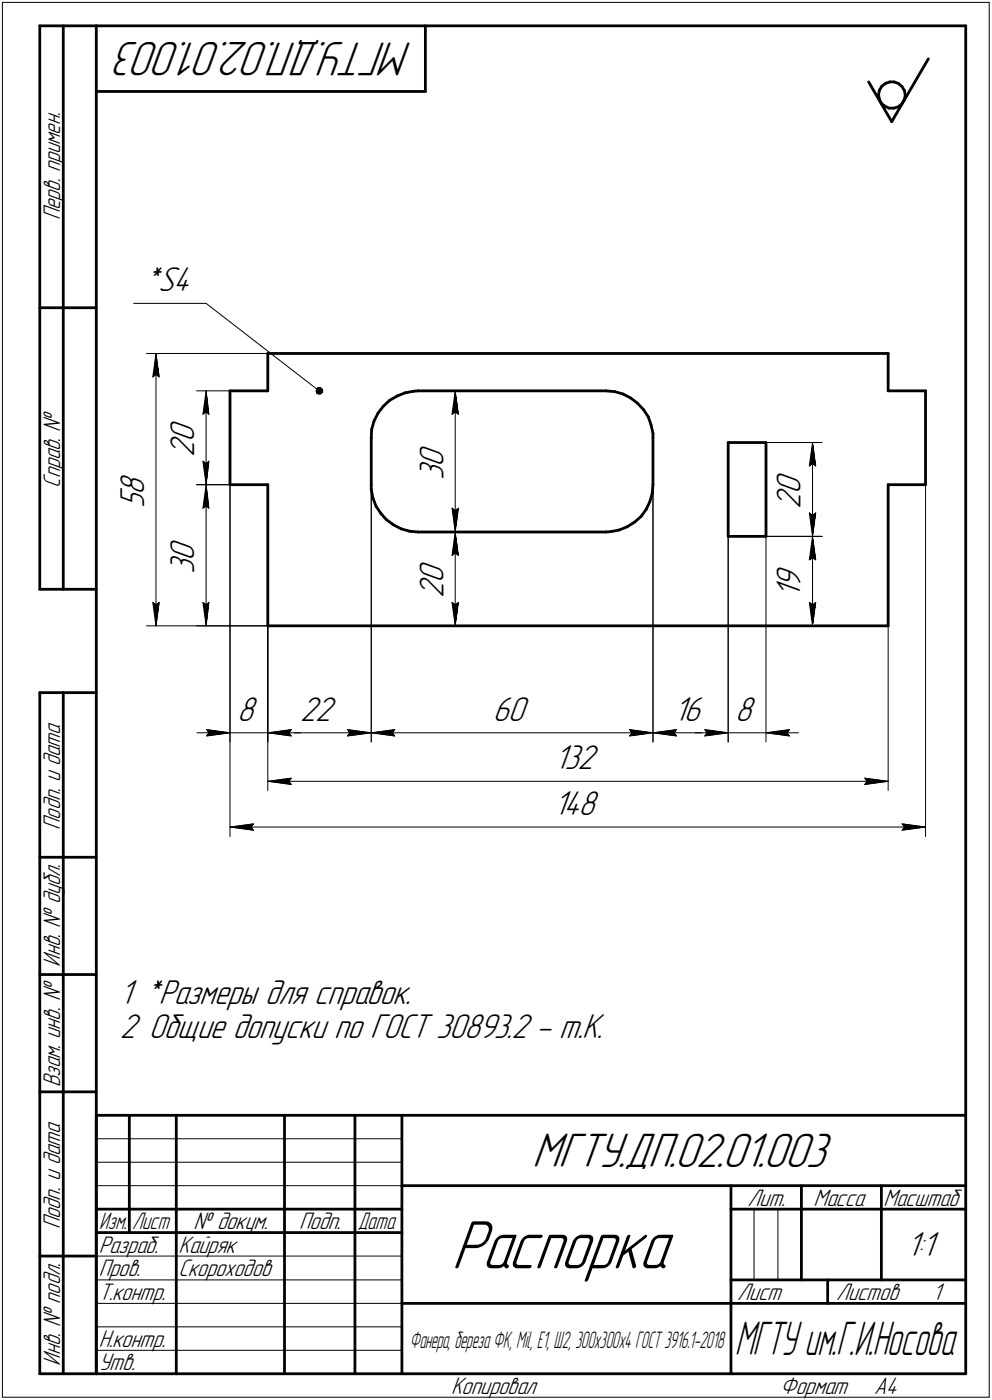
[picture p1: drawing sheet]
<svg xmlns="http://www.w3.org/2000/svg" width="211mm" height="298mm" viewBox="0 0 211 298" stroke-linecap="round" stroke-linejoin="round" font-family="sans-serif">
<defs><g id="words">
<text font-size="15.6" x="96.1" y="270.1">Распорка</text>
<g font-size="10.9">
<text x="87.8" y="9" transform="rotate(-180 87.8 9)">МГТУ.ДП.02.01.003</text>
<text x="113.2" y="248.5">МГТУ.ДП.02.01.003</text>
</g>
<text font-size="10.6" x="156.4" y="288.5">МГТУ им.Г.И.Носова</text>
<g font-size="7.8">
<text x="30.5" y="62.1">*S4</text>
<text x="41.3" y="94.2" transform="rotate(-90 41.3 94.2)">0</text>
<text x="41.3" y="97.3" transform="rotate(-90 41.3 97.3)">2</text>
<text x="94.3" y="99.4" transform="rotate(-90 94.3 99.4)">0</text>
<text x="30.7" y="105.4" transform="rotate(-90 30.7 105.4)">8</text>
<text x="94.3" y="102.1" transform="rotate(-90 94.3 102.1)">3</text>
<text x="170.3" y="105.2" transform="rotate(-90 170.3 105.2)">0</text>
<text x="30.7" y="108.1" transform="rotate(-90 30.7 108.1)">5</text>
<text x="170.3" y="108.3" transform="rotate(-90 170.3 108.3)">2</text>
<text x="41.3" y="119.4" transform="rotate(-90 41.3 119.4)">0</text>
<text x="41.3" y="122.1" transform="rotate(-90 41.3 122.1)">3</text>
<text x="94.3" y="124.2" transform="rotate(-90 94.3 124.2)">0</text>
<text x="170.3" y="125.2" transform="rotate(-90 170.3 125.2)">9</text>
<text x="94.3" y="127.3" transform="rotate(-90 94.3 127.3)">2</text>
<text x="170.3" y="127.3" transform="rotate(-90 170.3 127.3)">1</text>
<text x="50.5" y="153.5">8</text>
<text x="63.9" y="153.5">22</text>
<text x="104.9" y="153.5">60</text>
<text x="143.4" y="153.5">16</text>
<text x="156.5" y="153.5">8</text>
<text x="118" y="163.8">132</text>
<text x="117.8" y="173.6">148</text>
<text x="25.5" y="213.8">1 *Размеры для справок.</text>
<text x="25.5" y="221">2 Общие допуски по ГОСТ 30893.2 - m.K.</text>
<text x="192.9" y="267.5">1:1</text>
</g>
<g font-size="5.4">
<text x="12.8" y="46.9" transform="rotate(-90 12.8 46.9)">Перв. примен.</text>
<text x="12.8" y="103.8" transform="rotate(-90 12.8 103.8)">Справ. №</text>
<text x="12.8" y="176.7" transform="rotate(-90 12.8 176.7)">Подп. и дата</text>
<text x="12.8" y="205.8" transform="rotate(-90 12.8 205.8)">Инв. № дубл.</text>
<text x="12.8" y="231.6" transform="rotate(-90 12.8 231.6)">Взам. инв. №</text>
<text x="159.1" y="256.8">Лит.</text>
<text x="173.1" y="256.8">Масса</text>
<text x="188" y="256.8">Масштаб</text>
<text x="12.8" y="261.7" transform="rotate(-90 12.8 261.7)">Подп. и дата</text>
<text x="41.2" y="261.8">№ докум.</text>
<text x="63.6" y="261.8">Подп.</text>
<text x="21" y="266.8">Разраб.</text>
<text x="38" y="266.8">Кайряк</text>
<text x="21" y="271.8">Пров.</text>
<text x="38" y="271.8">Скороходов</text>
<text x="21" y="276.8">Т.контр.</text>
<text x="156.9" y="276.8">Лист</text>
<text x="177.9" y="276.8">Листов</text>
<text x="198.4" y="276.8">1</text>
<text x="21" y="286.8">Н.контр.</text>
<text x="12.8" y="290.8" transform="rotate(-90 12.8 290.8)">Инв. № подл.</text>
<text x="21" y="291.8">Утв.</text>
<text x="96" y="296.8">Копировал</text>
<text x="166" y="296.8">Формат</text>
<text x="186" y="296.8">A4</text>
</g>
<g font-size="5.3">
<text x="21.1" y="261.8">Изм.</text>
<text x="28.1" y="261.8">Лист</text>
<text x="76.1" y="261.8">Дата</text>
</g>
<text font-size="5.2" x="87.2" y="287.1">Фанера, береза ФК, Mil, Е1, Ш2, 300х300x4 ГОСТ 3916.1-2018</text>
</g></defs>
<g fill="none" stroke="#000" stroke-width=".59">
<path d="M8.5 5.5v120zM8.5 5.5h12zM13.5 5.5v120zM20.5 5.5v287zM20.5 5.5h185zM20.5 19.5h70zM90.5 5.5v14zM184.8 17.4l4.9 8.5zM187.1 19.2l-.2 1zM187.6 18.4l.8-.6zM187.6 18.4l-.5 .8zM188.4 17.8l.9-.4z"/>
<path d="M189.3 17.4h.9zM190.2 17.4l1 .4zM191.2 17.8l.7 .7zM191.9 18.5l.5 .8zM192.4 19.3l.2 .9zM197.5 12.5l-7.8 13.4zM205.5 5.5v287zM186.9 20.2l.2 1zM187.1 21.2l.4 .8zM187.5 22l.8 .6zM188.3 22.6l.8 .4zM189.1 23h1.1z"/>
<path d="M190.2 23l.9-.2zM191.1 22.8l.8-.6zM192.4 21.3l-.5 .9zM192.6 20.4l-.2 .9zM192.6 20.2v.2zM8.5 65.5h12zM57 75.3v7.9zM57 75.3h132zM189 75.3v7.9zM48.9 83.2v20zM48.9 83.2h8.1zM79 93.2v10z"/>
<path d="M79.1 91.4l-.1 1.8zM79.6 89.7l-.5 1.7zM80.4 88l-.8 1.7zM81.5 86.5l-1.1 1.5zM81.5 86.5l1.4-1.2zM82.9 85.3l1.6-1zM84.5 84.3l1.7-.6zM86.2 83.7l1.8-.4zM88 83.3l1-.1zM89 83.2h39.9zM128.9 83.2l1.9 .2zM130.8 83.4l1.8 .5z"/>
<path d="M132.6 83.9l1.6 .9zM134.2 84.8l1.4 1.1zM135.6 85.9l1.3 1.3zM136.9 87.2l1 1.5zM137.9 88.7l.6 1.7zM138.5 90.4l.4 1.9zM138.9 92.3v.9zM138.9 93.2v10zM154.9 94.2v20zM154.9 94.2h8.1zM163 94.2v20zM189 83.2h7.9z"/>
<path d="M196.9 83.2v20zM48.9 103.2h8.1zM57 103.2v30.1zM79 104.2l.3 1.8zM79 103.2v1zM79.3 106l.7 1.8zM80 107.8l1 1.5zM81 109.3l1.2 1.4zM82.2 110.7l1.5 1.1zM83.7 111.8l1.6 .8zM85.3 112.6l1.8 .5zM87.1 113.1l1.9 .2z"/>
<path d="M89 113.3h39.9zM128.9 113.3l1.1-.1zM130 113.2l1.7-.3zM131.7 112.9l1.7-.7zM133.4 112.2l1.6-1zM135 111.2l1.4-1.2zM137.5 108.5l-1.1 1.5zM138.3 106.8l-.8 1.7zM138.8 105.1l-.5 1.7zM138.9 103.2l-.1 1.9zM154.9 114.2h8.1zM189 103.2v30.1z"/>
<path d="M189 103.2h7.9zM8.5 125.5h12zM57 133.3h132zM8.5 147.5v145zM8.5 147.5h12zM13.5 147.5v145zM8.5 182.5h12zM8.5 207.5h12zM8.5 232.5h12zM20.5 237.5h185zM20.5 237.5v55zM27.5 237.5v25z"/>
<path d="M37.5 237.5v55zM60.5 237.5v55zM75.5 237.5v55zM85.5 237.5v55zM20.5 257.5h65zM85.5 252.5h120zM155.5 252.5v40zM155.5 257.5h15zM170.5 252.5v20zM170.5 257.5h35zM187.5 252.5v20zM8.5 267.5h12z"/>
<path d="M20.5 262.5h65zM85.5 277.5h70zM155.5 277.5h50zM155.5 272.5h50zM176.1 272.5v5zM8.5 292.5h12zM20.5 292.5h185z"/>
</g>
<g fill="none" stroke="#000" stroke-width=".21">
<path d="M.5 .5v297zM.5 .5h210zM210.5 .5v297zM28.4 64.6h15.5zM31.2 75.3h25.8zM33.2 75.3l.7 5zM33.2 79.8l.7 .5zM33.2 75.3l-.7 5zM33.2 75.3v58zM43.9 64.6l24 18.6zM32.5 80.3l.7-.5zM41.8 83.2h7.1z"/>
<path d="M43.2 88.2l.7-.5zM43.2 98.2l.7 5zM43.2 98.2l.7 .5zM43.9 83.2l.5 5zM43.9 87.7l.5 .5zM43.9 83.2l-.7 5zM43.9 98.7l.5-.5zM43.9 83.2v20zM44.4 98.2l-.5 5zM94.9 83.2h2.5zM96.2 88.2l.7-.5zM96.9 83.2l.6 5z"/>
<path d="M96.9 87.7l.6 .5zM96.9 83.2l-.7 5zM96.9 83.2v30.1zM163 94.2h11.9zM172.2 99.2l.7-.5zM172.9 94.2l.7 5zM172.9 98.7l.7 .5zM172.9 94.2l-.7 5zM172.9 94.2v20zM41.8 103.2h15.2zM41.8 103.2h7.1zM43.2 108.2l.7-.4z"/>
<path d="M43.9 103.2l.5 5zM43.9 107.8l.5 .4zM43.9 103.2l-.7 5zM43.9 103.2v30.1zM48.9 103.2v74.9zM48.9 103.2v54.8zM79 103.2v54.8zM89 113.3h9.9zM96.2 118.3l.7-.5zM96.2 108.2l.7 5.1zM96.2 108.2l.7 .5zM96.9 113.3l.6 5z"/>
<path d="M96.9 117.8l.6 .5zM96.9 113.3l-.7 5zM96.9 113.3v20zM96.9 108.7l.6-.5zM97.5 108.2l-.6 5.1zM138.9 103.2v54.8zM154.9 114.2v43.8zM163 114.2v43.8zM163 114.2h11.9zM172.2 109.2l.7 5zM172.2 109.2l.7 .5zM172.2 119.2l.7-.4z"/>
<path d="M172.9 109.7l.7-.5zM172.9 114.2l.7 5zM172.9 118.8l.7 .4zM172.9 114.2l-.7 5zM172.9 114.2v19.1zM173.6 109.2l-.7 5zM196.9 103.2v74.9zM31.2 133.3h25.8zM32.5 128.3l.7 5zM32.5 128.3l.7 .5zM33.2 128.8l.7-.5zM33.9 128.3l-.7 5z"/>
<path d="M41.8 133.3h15.2zM43.2 128.3l.7 5zM43.2 128.3l.7 .5zM43.9 128.8l.5-.5zM44.4 128.3l-.5 5zM57 133.3v24.7zM57 133.3v35zM57 133.3h41.9zM96.2 128.3l.7 5zM96.2 128.3l.7 .5zM96.9 128.8l.6-.5zM97.5 128.3l-.6 5z"/>
<path d="M163 133.3h11.9zM172.2 128.3l.7 5zM172.2 128.3l.7 .5zM172.9 128.8l.7-.5zM173.6 128.3l-.7 5zM189 133.3v35zM41.9 156h7zM43.9 155.4l5 .6zM43.9 155.4l.5 .6zM43.9 156.7l5-.7zM44.4 156l-.5 .7zM48.9 156h8.1z"/>
<path d="M57 156l5 .7zM57 156l5-.6zM57 156h6.9zM57 156h22zM61.5 156l.5 .7zM62 155.4l-.5 .6zM73.9 156.7l5.1-.7zM73.9 155.4l.5 .6zM73.9 155.4l5.1 .6zM74.4 156l-.5 .7zM79 156l5-.6zM79 156l5 .7z"/>
<path d="M79 156h59.9zM83.5 156l.5 .7zM84 155.4l-.5 .6zM133.9 156.7l5-.7zM133.9 155.4l.6 .6zM133.9 155.4l5 .6zM134.5 156l-.6 .7zM138.9 156l5-.6zM138.9 156l5 .7zM138.9 156h16zM143.4 156l.5 .7zM143.9 155.4l-.5 .6z"/>
<path d="M147.9 156h7zM149.9 156.7l5-.7zM149.9 155.4l.6 .6zM149.9 155.4l5 .6zM150.5 156l-.6 .7zM154.9 156h8.1zM163 156l5 .7zM163 156l5-.6zM163 156h6.9zM167.5 156l.5 .7zM168 155.4l-.5 .6zM48.9 176.1l5-.7z"/>
<path d="M48.9 176.1l5 .7zM48.9 176.1h148zM53.4 176.1l.5 .7zM53.9 175.4l-.5 .7zM57 166.4l5-.7zM57 166.4l5 .6zM57 166.4h132zM61.5 166.4l.5 .6zM62 165.7l-.5 .7zM184 167l5-.6zM184 165.7l.5 .7zM184 165.7l5 .7z"/>
<path d="M184.5 166.4l-.5 .6zM191.9 176.8l5-.7zM191.9 175.4l.5 .7zM191.9 175.4l5 .7zM192.4 176.1l-.5 .7zM20.5 247.5h65zM20.5 252.5h65zM20.5 242.5h65zM160.4 257.5v15zM165.5 257.5v15zM20.5 267.5h65zM20.5 272.5h65z"/>
<path d="M20.5 277.5h65zM.5 297.5h210zM20.5 282.5h65zM20.5 287.5h65z"/>
</g>
<g fill="#fff" stroke="#fff" stroke-width=".21">
<path d="M25.1 100.3h7.1zM25.1 100.4h7.1zM25.1 100.5h7.1zM25.1 100.6h7.1zM25.1 100.7h7.1zM25.1 100.8h7.1zM25.1 100.8h7.1zM25.1 100.9h7.1zM25.1 101h7.1zM25.1 101.1h7.1zM25.1 101.2h7.1zM25.1 101.3h7.1zM25.1 101.3h7.1zM25.1 101.4h7.1zM25.1 101.5h7.1zM25.1 101.6h7.1zM25.1 101.7h7.1zM25.1 101.8h7.1zM25.1 101.9h7.1zM25.1 101.9h7.1zM25.1 102h7.1zM25.1 102.1h7.1zM25.1 102.2h7.1zM25.1 102.3h7.1zM25.1 102.4h7.1zM25.1 102.4h7.1zM25.1 102.5h7.1zM25.1 102.6h7.1zM25.1 102.7h7.1zM25.1 102.8h7.1zM25.1 102.9h7.1zM25.1 103h7.1zM25.1 103h7.1zM25.1 103.1h7.1zM25.1 103.2h7.1zM25.1 103.3h7.1zM25.1 103.4h7.1zM25.1 103.5h7.1zM25.1 103.5h7.1zM25.1 103.6h7.1zM25.1 103.7h7.1zM25.1 103.8h7.1zM25.1 103.9h7.1zM25.1 104h7.1zM25.1 104.1h7.1zM25.1 104.1h7.1zM25.1 104.2h7.1zM25.1 104.3h7.1zM25.1 104.4h7.1zM25.1 104.5h7.1zM25.1 104.6h7.1zM25.1 104.6h7.1zM25.1 104.7h7.1zM25.1 104.8h7.1zM25.1 104.9h7.1zM25.1 105h7.1zM25.1 105.1h7.1zM25.1 105.2h7.1zM25.1 105.2h7.1zM25.1 105.3h7.1zM25.1 105.4h7.1zM25.1 105.5h7.1zM25.1 105.6h7.1zM25.1 105.7h7.1zM25.1 105.7h7.1zM25.1 105.8h7.1zM25.1 105.9h7.1zM25.1 106h7.1zM25.1 106.1h7.1zM25.1 106.2h7.1zM25.1 106.3h7.1zM25.1 106.3h7.1zM25.1 106.4h7.1zM25.1 106.5h7.1zM25.1 106.6h7.1zM25.1 106.7h7.1zM25.1 106.8h7.1zM25.1 106.8h7.1zM25.1 106.9h7.1zM25.1 107h7.1zM25.1 107.1h7.1zM25.1 107.2h7.1zM25.1 107.3h7.1zM25.1 107.4h7.1zM25.1 107.4h7.1zM25.1 107.5h7.1zM25.1 107.6h7.1zM25.1 107.7h7.1zM25.1 107.8h7.1zM25.1 107.9h7.1zM25.1 107.9h7.1zM25.1 108h7.1z"/>
<path d="M33.1 75.5h.3zM33.1 75.6h.3zM33 75.7h.4zM33 75.8h.4zM32.9 75.9h.5zM32.9 75.9h.6zM32.9 76h.6zM32.9 76.1h.7zM32.9 76.2h.7zM32.8 76.3h.9zM32.8 76.4h.9zM32.7 76.5h1zM32.7 76.5h1.1zM32.7 76.6h1.1zM32.6 76.7h1.3zM32.6 76.8h1.3zM32.5 76.9h1.5zM32.5 77h1.5zM32.4 77h1.6zM32.4 77.1h1.6zM32.4 77.2h1.6zM32.4 77.3h1.6zM32.4 77.4h1.6zM32.4 77.5h1.6zM32.4 77.6h1.6zM32.4 77.6h1.6zM32.4 77.7h1.7zM32.3 77.8h1.8zM32.3 77.9h1.8zM32.3 78h1.8zM32.3 78.1h1.8zM32.3 78.1h1.8zM32.3 78.2h1.8zM32.3 78.3h1.9zM32.3 78.4h1.9zM32.3 78.5h1.9zM32.3 78.6h1.9zM32.3 78.7h1.9zM32.3 78.7h1.9zM32.3 78.8h1.9zM32.3 78.9h1.9zM32.3 79h2zM32.3 79.1h2zM32.3 79.2h2zM32.3 79.2h2zM32.2 79.3h2.1zM32.2 79.4h2.1zM32.2 79.5h2.1zM32.2 79.6h2.2zM32.2 79.7h2.2zM32.2 79.8h2.2zM32.2 79.8h2.2zM32.2 79.9h2.2zM32.2 80h2.2zM32.1 80.1h2.3zM32.1 80.2h2.4zM32.1 80.3h2.4zM32.1 80.3h2.4zM32.1 80.4h2.4zM32.1 80.5h2.4zM32.1 80.6h2.4zM32.1 80.7h2.4z"/>
<path d="M32 127.8h2.5zM32.1 127.8h2.4zM32.1 127.9h2.4zM32.1 128h2.4zM32.1 128.1h2.4zM32.1 128.2h2.4zM32.1 128.3h2.4zM32.1 128.4h2.4zM32.1 128.4h2.3zM32.2 128.5h2.2zM32.2 128.6h2.2zM32.2 128.7h2.2zM32.2 128.8h2.2zM32.2 128.9h2.2zM32.2 128.9h2.2zM32.2 129h2.1zM32.2 129.1h2.1zM32.2 129.2h2.1zM32.3 129.3h2zM32.3 129.4h2zM32.3 129.5h2zM32.3 129.5h2zM32.3 129.6h1.9zM32.3 129.7h1.9zM32.3 129.8h1.9zM32.3 129.9h1.9zM32.3 130h1.9zM32.3 130h1.9zM32.3 130.1h1.9zM32.3 130.2h1.9zM32.3 130.3h1.8zM32.3 130.4h1.8zM32.3 130.5h1.8zM32.3 130.6h1.8zM32.3 130.6h1.8zM32.3 130.7h1.8zM32.4 130.8h1.7zM32.4 130.9h1.6zM32.4 131h1.6zM32.4 131.1h1.6zM32.4 131.1h1.6zM32.4 131.2h1.6zM32.4 131.3h1.6zM32.4 131.4h1.6zM32.4 131.5h1.6zM32.5 131.6h1.5zM32.5 131.7h1.5zM32.6 131.7h1.3zM32.6 131.8h1.3zM32.7 131.9h1.1zM32.7 132h1.1zM32.7 132.1h1zM32.8 132.2h.9zM32.8 132.2h.9zM32.9 132.3h.7zM32.9 132.4h.7zM32.9 132.5h.6zM32.9 132.6h.6zM32.9 132.7h.5zM33 132.8h.4zM33 132.8h.4zM33.1 132.9h.3zM33.1 133h.3z"/>
<path d="M35.6 114.4h7.2zM35.6 114.5h7.2zM35.6 114.6h7.2zM35.6 114.6h7.2zM35.6 114.7h7.2zM35.6 114.8h7.2zM35.6 114.9h7.2zM35.6 115h7.2zM35.6 115.1h7.2zM35.6 115.1h7.2zM35.6 115.2h7.2zM35.6 115.3h7.2zM35.6 115.4h7.2zM35.6 115.5h7.2zM35.6 115.6h7.2zM35.6 115.7h7.2zM35.6 115.7h7.2zM35.6 115.8h7.2zM35.6 115.9h7.2zM35.6 116h7.2zM35.6 116.1h7.2zM35.6 116.2h7.2zM35.6 116.2h7.2zM35.6 116.3h7.2zM35.6 116.4h7.2zM35.6 116.5h7.2zM35.6 116.6h7.2zM35.6 116.7h7.2zM35.6 116.8h7.2zM35.6 116.8h7.2zM35.6 116.9h7.2zM35.6 117h7.2zM35.6 117.1h7.2zM35.6 117.2h7.2zM35.6 117.3h7.2zM35.6 117.3h7.2zM35.6 117.4h7.2zM35.6 117.5h7.2zM35.6 117.6h7.2zM35.6 117.7h7.2zM35.6 117.8h7.2zM35.6 117.9h7.2zM35.6 117.9h7.2zM35.6 118h7.2zM35.6 118.1h7.2zM35.6 118.2h7.2zM35.6 118.3h7.2zM35.6 118.4h7.2zM35.6 118.4h7.2zM35.6 118.5h7.2zM35.6 118.6h7.2zM35.6 118.7h7.2zM35.6 118.8h7.2zM35.6 118.9h7.2zM35.6 119h7.2zM35.6 119h7.2zM35.6 119.1h7.2zM35.6 119.2h7.2zM35.6 119.3h7.2zM35.6 119.4h7.2zM35.6 119.5h7.2zM35.6 119.5h7.2zM35.6 119.6h7.2zM35.6 119.7h7.2zM35.6 119.8h7.2zM35.6 119.9h7.2zM35.6 120h7.2zM35.6 120.1h7.2zM35.6 120.1h7.2zM35.6 120.2h7.2zM35.6 120.3h7.2zM35.6 120.4h7.2zM35.6 120.5h7.2zM35.6 120.6h7.2zM35.6 120.6h7.2zM35.6 120.7h7.2zM35.6 120.8h7.2zM35.6 120.9h7.2zM35.6 121h7.2zM35.6 121.1h7.2zM35.6 121.2h7.2zM35.6 121.2h7.2zM35.6 121.3h7.2zM35.6 121.4h7.2zM35.6 121.5h7.2zM35.6 121.6h7.2zM35.6 121.7h7.2zM35.6 121.8h7.2zM35.6 121.8h7.2zM35.6 121.9h7.2zM35.6 122h7.2zM35.6 122.1h7.2z"/>
<path d="M43.8 103.5h.2zM43.8 103.5h.2zM43.7 103.6h.3zM43.7 103.7h.4zM43.7 103.8h.4zM43.6 103.9h.5zM43.6 104h.6zM43.5 104.1h.7zM43.5 104.1h.7zM43.5 104.2h.8zM43.4 104.3h.9zM43.4 104.4h1zM43.3 104.5h1.1zM43.3 104.6h1.1zM43.3 104.6h1.1zM43.3 104.7h1.1zM43.3 104.8h1.1zM43.2 104.9h1.3zM43.2 105h1.3zM43.1 105.1h1.4zM43.1 105.2h1.5zM43.1 105.2h1.5zM43.1 105.3h1.5zM43.1 105.4h1.5zM43.1 105.5h1.5zM43.1 105.6h1.5zM43.1 105.7h1.5zM43 105.7h1.7zM43 105.8h1.7zM43 105.9h1.7zM43 106h1.7zM43 106.1h1.7zM43 106.2h1.7zM43 106.3h1.7zM42.9 106.3h1.9zM42.9 106.4h1.9zM42.9 106.5h1.9zM42.9 106.6h1.9zM42.9 106.7h1.9zM42.9 106.8h1.9zM42.9 106.8h1.9zM42.8 106.9h2.1zM42.8 107h2.1zM42.8 107.1h2.1zM42.8 107.2h2.1zM42.8 107.3h2.1zM42.8 107.4h2.1zM42.8 107.4h2.1zM42.8 107.5h2.2zM42.8 107.6h2.2zM42.8 107.7h2.2zM42.8 107.8h2.2zM42.8 107.9h2.2zM42.8 107.9h2.2zM42.8 108h2.2zM42.7 108.1h2.3zM42.7 108.2h2.3zM42.7 108.3h2.3zM42.7 108.4h2.3zM42.7 108.5h2.3zM42.7 108.5h2.3zM42.7 108.6h2.3z"/>
<path d="M42.6 127.8h2.4zM42.7 127.8h2.3zM42.7 127.9h2.3zM42.7 128h2.3zM42.7 128.1h2.3zM42.7 128.2h2.3zM42.7 128.3h2.3zM42.7 128.4h2.3zM42.8 128.4h2.2zM42.8 128.5h2.2zM42.8 128.6h2.2zM42.8 128.7h2.2zM42.8 128.8h2.2zM42.8 128.9h2.2zM42.8 128.9h2.2zM42.8 129h2.1zM42.8 129.1h2.1zM42.8 129.2h2.1zM42.8 129.3h2.1zM42.8 129.4h2.1zM42.8 129.5h2.1zM42.8 129.5h2.1zM42.8 129.6h2zM42.9 129.7h1.9zM42.9 129.8h1.9zM42.9 129.9h1.9zM42.9 130h1.9zM42.9 130h1.9zM42.9 130.1h1.9zM42.9 130.2h1.9zM43 130.3h1.7zM43 130.4h1.7zM43 130.5h1.7zM43 130.6h1.7zM43 130.6h1.7zM43 130.7h1.7zM43 130.8h1.7zM43.1 130.9h1.5zM43.1 131h1.5zM43.1 131.1h1.5zM43.1 131.1h1.5zM43.1 131.2h1.5zM43.1 131.3h1.5zM43.1 131.4h1.5zM43.1 131.5h1.4zM43.2 131.6h1.3zM43.2 131.7h1.3zM43.3 131.7h1.1zM43.3 131.8h1.1zM43.3 131.9h1.1zM43.3 132h1.1zM43.3 132.1h1.1zM43.4 132.2h.9zM43.4 132.2h.9zM43.5 132.3h.8zM43.5 132.4h.7zM43.6 132.5h.6zM43.6 132.6h.6zM43.6 132.7h.5zM43.7 132.8h.4zM43.7 132.8h.3zM43.8 132.9h.2zM43.8 133h.2z"/>
<path d="M35.6 89.2h7.2zM35.6 89.2h7.2zM35.6 89.3h7.2zM35.6 89.4h7.2zM35.6 89.5h7.2zM35.6 89.6h7.2zM35.6 89.7h7.2zM35.6 89.7h7.2zM35.6 89.8h7.2zM35.6 89.9h7.2zM35.6 90h7.2zM35.6 90.1h7.2zM35.6 90.2h7.2zM35.6 90.3h7.2zM35.6 90.3h7.2zM35.6 90.4h7.2zM35.6 90.5h7.2zM35.6 90.6h7.2zM35.6 90.7h7.2zM35.6 90.8h7.2zM35.6 90.8h7.2zM35.6 90.9h7.2zM35.6 91h7.2zM35.6 91.1h7.2zM35.6 91.2h7.2zM35.6 91.3h7.2zM35.6 91.4h7.2zM35.6 91.4h7.2zM35.6 91.5h7.2zM35.6 91.6h7.2zM35.6 91.7h7.2zM35.6 91.8h7.2zM35.6 91.9h7.2zM35.6 91.9h7.2zM35.6 92h7.2zM35.6 92.1h7.2zM35.6 92.2h7.2zM35.6 92.3h7.2zM35.6 92.4h7.2zM35.6 92.5h7.2zM35.6 92.5h7.2zM35.6 92.6h7.2zM35.6 92.7h7.2zM35.6 92.8h7.2zM35.6 92.9h7.2zM35.6 93h7.2zM35.6 93h7.2zM35.6 93.1h7.2zM35.6 93.2h7.2zM35.6 93.3h7.2zM35.6 93.4h7.2zM35.6 93.5h7.2zM35.6 93.6h7.2zM35.6 93.6h7.2zM35.6 93.7h7.2zM35.6 93.8h7.2zM35.6 93.9h7.2zM35.6 94h7.2zM35.6 94.1h7.2zM35.6 94.1h7.2zM35.6 94.2h7.2zM35.6 94.3h7.2zM35.6 94.4h7.2zM35.6 94.5h7.2zM35.6 94.6h7.2zM35.6 94.7h7.2zM35.6 94.7h7.2zM35.6 94.8h7.2zM35.6 94.9h7.2zM35.6 95h7.2zM35.6 95.1h7.2zM35.6 95.2h7.2zM35.6 95.2h7.2zM35.6 95.3h7.2zM35.6 95.4h7.2zM35.6 95.5h7.2zM35.6 95.6h7.2zM35.6 95.7h7.2zM35.6 95.8h7.2zM35.6 95.8h7.2zM35.6 95.9h7.2zM35.6 96h7.2zM35.6 96.1h7.2zM35.6 96.2h7.2zM35.6 96.3h7.2zM35.6 96.4h7.2zM35.6 96.4h7.2zM35.6 96.5h7.2zM35.6 96.6h7.2zM35.6 96.7h7.2zM35.6 96.8h7.2zM35.6 96.9h7.2zM35.6 96.9h7.2zM35.6 97h7.2zM35.6 97.1h7.2zM35.6 97.2h7.2zM35.6 97.3h7.2z"/>
<path d="M43.8 83.5h.2zM43.8 83.6h.2zM43.7 83.7h.3zM43.7 83.7h.4zM43.6 83.8h.5zM43.6 83.9h.6zM43.6 84h.6zM43.5 84.1h.7zM43.5 84.2h.8zM43.4 84.2h.9zM43.4 84.3h.9zM43.3 84.4h1.1zM43.3 84.5h1.1zM43.3 84.6h1.1zM43.3 84.7h1.1zM43.3 84.8h1.1zM43.2 84.8h1.3zM43.2 84.9h1.3zM43.1 85h1.4zM43.1 85.1h1.5zM43.1 85.2h1.5zM43.1 85.3h1.5zM43.1 85.3h1.5zM43.1 85.4h1.5zM43.1 85.5h1.5zM43.1 85.6h1.5zM43 85.7h1.7zM43 85.8h1.7zM43 85.9h1.7zM43 85.9h1.7zM43 86h1.7zM43 86.1h1.7zM43 86.2h1.7zM42.9 86.3h1.9zM42.9 86.4h1.9zM42.9 86.4h1.9zM42.9 86.5h1.9zM42.9 86.6h1.9zM42.9 86.7h1.9zM42.9 86.8h1.9zM42.8 86.9h2zM42.8 87h2.1zM42.8 87h2.1zM42.8 87.1h2.1zM42.8 87.2h2.1zM42.8 87.3h2.1zM42.8 87.4h2.1zM42.8 87.5h2.1zM42.8 87.5h2.2zM42.8 87.6h2.2zM42.8 87.7h2.2zM42.8 87.8h2.2zM42.8 87.9h2.2zM42.8 88h2.2zM42.8 88.1h2.2zM42.7 88.1h2.3zM42.7 88.2h2.3zM42.7 88.3h2.3zM42.7 88.4h2.3zM42.7 88.5h2.3zM42.7 88.6h2.3zM42.7 88.6h2.3z"/>
<path d="M42.6 97.7h2.4zM42.7 97.8h2.3zM42.7 97.9h2.3zM42.7 98h2.3zM42.7 98h2.3zM42.7 98.1h2.3zM42.7 98.2h2.3zM42.7 98.3h2.3zM42.8 98.4h2.2zM42.8 98.5h2.2zM42.8 98.6h2.2zM42.8 98.6h2.2zM42.8 98.7h2.2zM42.8 98.8h2.2zM42.8 98.9h2.2zM42.8 99h2.1zM42.8 99.1h2.1zM42.8 99.1h2.1zM42.8 99.2h2.1zM42.8 99.3h2.1zM42.8 99.4h2.1zM42.8 99.5h2.1zM42.8 99.6h2zM42.9 99.7h1.9zM42.9 99.7h1.9zM42.9 99.8h1.9zM42.9 99.9h1.9zM42.9 100h1.9zM42.9 100.1h1.9zM42.9 100.2h1.9zM43 100.2h1.7zM43 100.3h1.7zM43 100.4h1.7zM43 100.5h1.7zM43 100.6h1.7zM43 100.7h1.7zM43 100.8h1.7zM43.1 100.8h1.5zM43.1 100.9h1.5zM43.1 101h1.5zM43.1 101.1h1.5zM43.1 101.2h1.5zM43.1 101.3h1.5zM43.1 101.3h1.5zM43.1 101.4h1.4zM43.2 101.5h1.3zM43.2 101.6h1.3zM43.3 101.7h1.1zM43.3 101.8h1.1zM43.3 101.9h1.1zM43.3 101.9h1.1zM43.3 102h1.1zM43.4 102.1h.9zM43.4 102.2h.9zM43.5 102.3h.8zM43.5 102.4h.7zM43.6 102.4h.6zM43.6 102.5h.6zM43.6 102.6h.5zM43.7 102.7h.4zM43.7 102.8h.3zM43.8 102.9h.2zM43.8 103h.2z"/>
<path d="M117.8 168h10.3zM117.8 168.1h10.3zM117.8 168.1h10.3zM117.8 168.2h10.3zM117.8 168.3h10.3zM117.8 168.4h10.3zM117.8 168.5h10.3zM117.8 168.6h10.3zM117.8 168.7h10.3zM117.8 168.7h10.3zM117.8 168.8h10.3zM117.8 168.9h10.3zM117.8 169h10.3zM117.8 169.1h10.3zM117.8 169.2h10.3zM117.8 169.2h10.3zM117.8 169.3h10.3zM117.8 169.4h10.3zM117.8 169.5h10.3zM117.8 169.6h10.3zM117.8 169.7h10.3zM117.8 169.8h10.3zM117.8 169.8h10.3zM117.8 169.9h10.3zM117.8 170h10.3zM117.8 170.1h10.3zM117.8 170.2h10.3zM117.8 170.3h10.3zM117.8 170.3h10.3zM117.8 170.4h10.3zM117.8 170.5h10.3zM117.8 170.6h10.3zM117.8 170.7h10.3zM117.8 170.8h10.3zM117.8 170.9h10.3zM117.8 170.9h10.3zM117.8 171h10.3zM117.8 171.1h10.3zM117.8 171.2h10.3zM117.8 171.3h10.3zM117.8 171.4h10.3zM117.8 171.4h10.3zM117.8 171.5h10.3zM117.8 171.6h10.3zM117.8 171.7h10.3zM117.8 171.8h10.3zM117.8 171.9h10.3zM117.8 172h10.3zM117.8 172h10.3zM117.8 172.1h10.3zM117.8 172.2h10.3zM117.8 172.3h10.3zM117.8 172.4h10.3zM117.8 172.5h10.3zM117.8 172.6h10.3zM117.8 172.6h10.3zM117.8 172.7h10.3zM117.8 172.8h10.3zM117.8 172.9h10.3zM117.8 173h10.3zM117.8 173.1h10.3zM117.8 173.1h10.3zM117.8 173.2h10.3zM117.8 173.3h10.3zM117.8 173.4h10.3zM117.8 173.5h10.3zM117.8 173.6h10.3zM117.8 173.7h10.3zM117.8 173.7h10.3zM117.8 173.8h10.3zM117.8 173.9h10.3zM117.8 174h10.3zM117.8 174.1h10.3zM117.8 174.2h10.3zM117.8 174.2h10.3zM117.8 174.3h10.3zM117.8 174.4h10.3zM117.8 174.5h10.3zM117.8 174.6h10.3zM117.8 174.7h10.3zM117.8 174.8h10.3zM117.8 174.8h10.3zM117.8 174.9h10.3zM117.8 175h10.3z"/>
<path d="M53.8 174.9h.6zM53.3 175h1.1zM52.6 175.1h1.8zM52 175.2h2.4zM51.4 175.3h3zM50.7 175.3h3.7zM50.5 175.4h3.9zM50.4 175.5h4zM50.1 175.6h4.3zM50 175.7h4.4zM49.8 175.8h4.6zM49.5 175.9h4.9zM49.4 175.9h5zM49.2 176h5.2zM48.9 176.1h5.5zM49.2 176.2h5.2zM49.4 176.3h5zM49.5 176.4h4.9zM49.8 176.4h4.6zM50 176.5h4.4zM50.1 176.6h4.3zM50.4 176.7h4zM50.5 176.8h3.9zM50.7 176.9h3.7zM51.5 177h2.9zM52.2 177h2.2zM53 177.1h1.4zM53.8 177.2h.6z"/>
<path d="M191.4 174.9h.7zM191.4 175h1.3zM191.4 175.1h1.9zM191.4 175.2h2.6zM191.4 175.3h3.2zM191.4 175.3h3.8zM191.4 175.4h4zM191.4 175.5h4.2zM191.4 175.6h4.3zM191.4 175.7h4.6zM191.4 175.8h4.8zM191.4 175.9h4.9zM191.4 175.9h5.2zM191.4 176h5.4zM191.4 176.1h5.5zM191.4 176.2h5.4zM191.4 176.3h5.2zM191.4 176.4h4.9zM191.4 176.4h4.8zM191.4 176.5h4.6zM191.4 176.6h4.3zM191.4 176.7h4.2zM191.4 176.8h4zM191.4 176.9h3.8zM191.4 177h3.1zM191.4 177h2.3zM191.4 177.1h1.6zM191.4 177.2h.8z"/>
<path d="M50.5 147.9h5zM50.5 148h5zM50.5 148.1h5zM50.5 148.2h5zM50.5 148.3h5zM50.5 148.3h5zM50.5 148.4h5zM50.5 148.5h5zM50.5 148.6h5zM50.5 148.7h5zM50.5 148.8h5zM50.5 148.8h5zM50.5 148.9h5zM50.5 149h5zM50.5 149.1h5zM50.5 149.2h5zM50.5 149.3h5zM50.5 149.4h5zM50.5 149.4h5zM50.5 149.5h5zM50.5 149.6h5zM50.5 149.7h5zM50.5 149.8h5zM50.5 149.9h5zM50.5 149.9h5zM50.5 150h5zM50.5 150.1h5zM50.5 150.2h5zM50.5 150.3h5zM50.5 150.4h5zM50.5 150.5h5zM50.5 150.5h5zM50.5 150.6h5zM50.5 150.7h5zM50.5 150.8h5zM50.5 150.9h5zM50.5 151h5zM50.5 151h5zM50.5 151.1h5zM50.5 151.2h5zM50.5 151.3h5zM50.5 151.4h5zM50.5 151.5h5zM50.5 151.6h5zM50.5 151.6h5zM50.5 151.7h5zM50.5 151.8h5zM50.5 151.9h5zM50.5 152h5zM50.5 152.1h5zM50.5 152.1h5zM50.5 152.2h5zM50.5 152.3h5zM50.5 152.4h5zM50.5 152.5h5zM50.5 152.6h5zM50.5 152.7h5zM50.5 152.7h5zM50.5 152.8h5zM50.5 152.9h5zM50.5 153h5zM50.5 153.1h5zM50.5 153.2h5zM50.5 153.2h5zM50.5 153.3h5zM50.5 153.4h5zM50.5 153.5h5zM50.5 153.6h5zM50.5 153.7h5zM50.5 153.8h5zM50.5 153.8h5zM50.5 153.9h5zM50.5 154h5zM50.5 154.1h5zM50.5 154.2h5zM50.5 154.3h5zM50.5 154.3h5zM50.5 154.4h5zM50.5 154.5h5zM50.5 154.6h5zM50.5 154.7h5zM50.5 154.8h5zM50.5 154.9h5zM50.5 154.9h5z"/>
<path d="M43.4 154.9h.7zM43.4 154.9h1.3zM43.4 155h1.9zM43.4 155.1h2.6zM43.4 155.2h3.2zM43.4 155.3h3.8zM43.4 155.4h4zM43.4 155.4h4.2zM43.4 155.5h4.4zM43.4 155.6h4.6zM43.4 155.7h4.8zM43.4 155.8h4.9zM43.4 155.9h5.2zM43.4 156h5.4zM43.4 156h5.5zM43.4 156.1h5.4zM43.4 156.2h5.2zM43.4 156.3h4.9zM43.4 156.4h4.8zM43.4 156.5h4.6zM43.4 156.5h4.4zM43.4 156.6h4.2zM43.4 156.7h4zM43.4 156.8h3.8zM43.4 156.9h3.1zM43.4 157h2.3zM43.4 157.1h1.6zM43.4 157.1h.8z"/>
<path d="M61.9 154.9h.6zM61.3 154.9h1.2zM60.6 155h1.9zM60 155.1h2.5zM59.4 155.2h3.1zM58.8 155.3h3.7zM58.6 155.4h3.9zM58.4 155.4h4.1zM58.2 155.5h4.3zM58 155.6h4.5zM57.8 155.7h4.7zM57.6 155.8h4.9zM57.4 155.9h5.1zM57.2 156h5.3zM57 156h5.5zM57.2 156.1h5.3zM57.4 156.2h5.1zM57.6 156.3h4.9zM57.8 156.4h4.7zM58 156.5h4.5zM58.2 156.5h4.3zM58.4 156.6h4.1zM58.6 156.7h3.9zM58.8 156.8h3.7zM59.5 156.9h3zM60.3 157h2.2zM61 157.1h1.5zM61.8 157.1h.7z"/>
<path d="M118 158.2h9.9zM118 158.3h9.9zM118 158.4h9.9zM118 158.5h9.9zM118 158.6h9.9zM118 158.7h9.9zM118 158.7h9.9zM118 158.8h9.9zM118 158.9h9.9zM118 159h9.9zM118 159.1h9.9zM118 159.2h9.9zM118 159.3h9.9zM118 159.3h9.9zM118 159.4h9.9zM118 159.5h9.9zM118 159.6h9.9zM118 159.7h9.9zM118 159.8h9.9zM118 159.9h9.9zM118 159.9h9.9zM118 160h9.9zM118 160.1h9.9zM118 160.2h9.9zM118 160.3h9.9zM118 160.4h9.9zM118 160.4h9.9zM118 160.5h9.9zM118 160.6h9.9zM118 160.7h9.9zM118 160.8h9.9zM118 160.9h9.9zM118 161h9.9zM118 161h9.9zM118 161.1h9.9zM118 161.2h9.9zM118 161.3h9.9zM118 161.4h9.9zM118 161.5h9.9zM118 161.5h9.9zM118 161.6h9.9zM118 161.7h9.9zM118 161.8h9.9zM118 161.9h9.9zM118 162h9.9zM118 162.1h9.9zM118 162.1h9.9zM118 162.2h9.9zM118 162.3h9.9zM118 162.4h9.9zM118 162.5h9.9zM118 162.6h9.9zM118 162.6h9.9zM118 162.7h9.9zM118 162.8h9.9zM118 162.9h9.9zM118 163h9.9zM118 163.1h9.9zM118 163.2h9.9zM118 163.2h9.9zM118 163.3h9.9zM118 163.4h9.9zM118 163.5h9.9zM118 163.6h9.9zM118 163.7h9.9zM118 163.7h9.9zM118 163.8h9.9zM118 163.9h9.9zM118 164h9.9zM118 164.1h9.9zM118 164.2h9.9zM118 164.3h9.9zM118 164.3h9.9zM118 164.4h9.9zM118 164.5h9.9zM118 164.6h9.9zM118 164.7h9.9zM118 164.8h9.9zM118 164.8h9.9zM118 164.9h9.9zM118 165h9.9zM118 165.1h9.9zM118 165.2h9.9zM118 165.3h9.9z"/>
<path d="M61.9 165.2h.6zM61.3 165.3h1.2zM60.6 165.4h1.9zM60 165.4h2.5zM59.4 165.5h3.1zM58.8 165.6h3.7zM58.6 165.7h3.9zM58.4 165.8h4.1zM58.2 165.9h4.3zM58 165.9h4.5zM57.8 166h4.7zM57.6 166.1h4.9zM57.4 166.2h5.1zM57.2 166.3h5.3zM57 166.4h5.5zM57.2 166.5h5.3zM57.4 166.5h5.1zM57.6 166.6h4.9zM57.8 166.7h4.7zM58 166.8h4.5zM58.2 166.9h4.3zM58.4 167h4.1zM58.6 167h3.9zM58.8 167.1h3.7zM59.5 167.2h3zM60.3 167.3h2.2zM61 167.4h1.5zM61.8 167.5h.7z"/>
<path d="M183.5 165.2h.6zM183.5 165.3h1.2zM183.5 165.4h1.8zM183.5 165.4h2.5zM183.5 165.5h3.1zM183.5 165.6h3.7zM183.5 165.7h4zM183.5 165.8h4.1zM183.5 165.9h4.3zM183.5 165.9h4.5zM183.5 166h4.7zM183.5 166.1h4.9zM183.5 166.2h5.1zM183.5 166.3h5.3zM183.5 166.4h5.5zM183.5 166.5h5.3zM183.5 166.5h5.1zM183.5 166.6h4.9zM183.5 166.7h4.7zM183.5 166.8h4.5zM183.5 166.9h4.3zM183.5 167h4.1zM183.5 167h4zM183.5 167.1h3.7zM183.5 167.2h3zM183.5 167.3h2.3zM183.5 167.4h1.5zM183.5 167.5h.7z"/>
<path d="M63.8 147.9h8.3zM63.8 148h8.3zM63.8 148.1h8.3zM63.8 148.2h8.3zM63.8 148.3h8.3zM63.8 148.3h8.3zM63.8 148.4h8.3zM63.8 148.5h8.3zM63.8 148.6h8.3zM63.8 148.7h8.3zM63.8 148.8h8.3zM63.8 148.8h8.3zM63.8 148.9h8.3zM63.8 149h8.3zM63.8 149.1h8.3zM63.8 149.2h8.3zM63.8 149.3h8.3zM63.8 149.4h8.3zM63.8 149.4h8.3zM63.8 149.5h8.3zM63.8 149.6h8.3zM63.8 149.7h8.3zM63.8 149.8h8.3zM63.8 149.9h8.3zM63.8 149.9h8.3zM63.8 150h8.3zM63.8 150.1h8.3zM63.8 150.2h8.3zM63.8 150.3h8.3zM63.8 150.4h8.3zM63.8 150.5h8.3zM63.8 150.5h8.3zM63.8 150.6h8.3zM63.8 150.7h8.3zM63.8 150.8h8.3zM63.8 150.9h8.3zM63.8 151h8.3zM63.8 151h8.3zM63.8 151.1h8.3zM63.8 151.2h8.3zM63.8 151.3h8.3zM63.8 151.4h8.3zM63.8 151.5h8.3zM63.8 151.6h8.3zM63.8 151.6h8.3zM63.8 151.7h8.3zM63.8 151.8h8.3zM63.8 151.9h8.3zM63.8 152h8.3zM63.8 152.1h8.3zM63.8 152.1h8.3zM63.8 152.2h8.3zM63.8 152.3h8.3zM63.8 152.4h8.3zM63.8 152.5h8.3zM63.8 152.6h8.3zM63.8 152.7h8.3zM63.8 152.7h8.3zM63.8 152.8h8.3zM63.8 152.9h8.3zM63.8 153h8.3zM63.8 153.1h8.3zM63.8 153.2h8.3zM63.8 153.2h8.3zM63.8 153.3h8.3zM63.8 153.4h8.3zM63.8 153.5h8.3zM63.8 153.6h8.3zM63.8 153.7h8.3zM63.8 153.8h8.3zM63.8 153.8h8.3zM63.8 153.9h8.3zM63.8 154h8.3zM63.8 154.1h8.3zM63.8 154.2h8.3zM63.8 154.3h8.3zM63.8 154.3h8.3zM63.8 154.4h8.3zM63.8 154.5h8.3zM63.8 154.6h8.3zM63.8 154.7h8.3zM63.8 154.8h8.3zM63.8 154.9h8.3zM63.8 154.9h8.3z"/>
<path d="M61.9 154.9h.6zM61.3 154.9h1.2zM60.6 155h1.9zM60 155.1h2.5zM59.4 155.2h3.1zM58.8 155.3h3.7zM58.6 155.4h3.9zM58.4 155.4h4.1zM58.2 155.5h4.3zM58 155.6h4.5zM57.8 155.7h4.7zM57.6 155.8h4.9zM57.4 155.9h5.1zM57.2 156h5.3zM57 156h5.5zM57.2 156.1h5.3zM57.4 156.2h5.1zM57.6 156.3h4.9zM57.8 156.4h4.7zM58 156.5h4.5zM58.2 156.5h4.3zM58.4 156.6h4.1zM58.6 156.7h3.9zM58.8 156.8h3.7zM59.5 156.9h3zM60.3 157h2.2zM61 157.1h1.5zM61.8 157.1h.7z"/>
<path d="M73.5 154.9h.7zM73.5 154.9h1.3zM73.5 155h1.9zM73.5 155.1h2.4zM73.5 155.2h3zM73.5 155.3h3.6zM73.5 155.4h3.9zM73.5 155.4h4.1zM73.5 155.5h4.3zM73.5 155.6h4.5zM73.5 155.7h4.7zM73.5 155.8h4.9zM73.5 155.9h5.2zM73.5 156h5.3zM73.5 156h5.5zM73.5 156.1h5.3zM73.5 156.2h5.2zM73.5 156.3h4.9zM73.5 156.4h4.7zM73.5 156.5h4.5zM73.5 156.5h4.3zM73.5 156.6h4.1zM73.5 156.7h3.9zM73.5 156.8h3.6zM73.5 156.9h3zM73.5 157h2.2zM73.5 157.1h1.5zM73.5 157.1h.8z"/>
<path d="M104.9 147.9h8.1zM104.9 148h8.1zM104.9 148.1h8.1zM104.9 148.2h8.1zM104.9 148.3h8.1zM104.9 148.3h8.1zM104.9 148.4h8.1zM104.9 148.5h8.1zM104.9 148.6h8.1zM104.9 148.7h8.1zM104.9 148.8h8.1zM104.9 148.8h8.1zM104.9 148.9h8.1zM104.9 149h8.1zM104.9 149.1h8.1zM104.9 149.2h8.1zM104.9 149.3h8.1zM104.9 149.4h8.1zM104.9 149.4h8.1zM104.9 149.5h8.1zM104.9 149.6h8.1zM104.9 149.7h8.1zM104.9 149.8h8.1zM104.9 149.9h8.1zM104.9 149.9h8.1zM104.9 150h8.1zM104.9 150.1h8.1zM104.9 150.2h8.1zM104.9 150.3h8.1zM104.9 150.4h8.1zM104.9 150.5h8.1zM104.9 150.5h8.1zM104.9 150.6h8.1zM104.9 150.7h8.1zM104.9 150.8h8.1zM104.9 150.9h8.1zM104.9 151h8.1zM104.9 151h8.1zM104.9 151.1h8.1zM104.9 151.2h8.1zM104.9 151.3h8.1zM104.9 151.4h8.1zM104.9 151.5h8.1zM104.9 151.6h8.1zM104.9 151.6h8.1zM104.9 151.7h8.1zM104.9 151.8h8.1zM104.9 151.9h8.1zM104.9 152h8.1zM104.9 152.1h8.1zM104.9 152.1h8.1zM104.9 152.2h8.1zM104.9 152.3h8.1zM104.9 152.4h8.1zM104.9 152.5h8.1zM104.9 152.6h8.1zM104.9 152.7h8.1zM104.9 152.7h8.1zM104.9 152.8h8.1zM104.9 152.9h8.1zM104.9 153h8.1zM104.9 153.1h8.1zM104.9 153.2h8.1zM104.9 153.2h8.1zM104.9 153.3h8.1zM104.9 153.4h8.1zM104.9 153.5h8.1zM104.9 153.6h8.1zM104.9 153.7h8.1zM104.9 153.8h8.1zM104.9 153.8h8.1zM104.9 153.9h8.1zM104.9 154h8.1zM104.9 154.1h8.1zM104.9 154.2h8.1zM104.9 154.3h8.1zM104.9 154.3h8.1zM104.9 154.4h8.1zM104.9 154.5h8.1zM104.9 154.6h8.1zM104.9 154.7h8.1zM104.9 154.8h8.1zM104.9 154.9h8.1zM104.9 154.9h8.1z"/>
<path d="M83.8 154.9h.6zM83.2 154.9h1.2zM82.6 155h1.8zM82 155.1h2.4zM81.4 155.2h3zM80.8 155.3h3.6zM80.6 155.4h3.8zM80.4 155.4h4zM80.2 155.5h4.2zM80 155.6h4.4zM79.8 155.7h4.6zM79.6 155.8h4.8zM79.4 155.9h5zM79.2 156h5.2zM79 156h5.4zM79.2 156.1h5.2zM79.4 156.2h5zM79.6 156.3h4.8zM79.8 156.4h4.6zM80 156.5h4.4zM80.2 156.5h4.2zM80.4 156.6h4zM80.6 156.7h3.8zM80.8 156.8h3.6zM81.5 156.9h2.9zM82.3 157h2.1zM83 157.1h1.4zM83.7 157.1h.7z"/>
<path d="M133.4 154.9h.7zM133.4 154.9h1.3zM133.4 155h1.9zM133.4 155.1h2.6zM133.4 155.2h3.2zM133.4 155.3h3.8zM133.4 155.4h4zM133.4 155.4h4.2zM133.4 155.5h4.4zM133.4 155.6h4.6zM133.4 155.7h4.8zM133.4 155.8h4.9zM133.4 155.9h5.2zM133.4 156h5.4zM133.4 156h5.5zM133.4 156.1h5.4zM133.4 156.2h5.2zM133.4 156.3h4.9zM133.4 156.4h4.8zM133.4 156.5h4.6zM133.4 156.5h4.4zM133.4 156.6h4.2zM133.4 156.7h4zM133.4 156.8h3.8zM133.4 156.9h3.1zM133.4 157h2.3zM133.4 157.1h1.6zM133.4 157.1h.8z"/>
<path d="M143.4 147.9h7.1zM143.4 148h7.1zM143.4 148.1h7.1zM143.4 148.2h7.1zM143.4 148.3h7.1zM143.4 148.3h7.1zM143.4 148.4h7.1zM143.4 148.5h7.1zM143.4 148.6h7.1zM143.4 148.7h7.1zM143.4 148.8h7.1zM143.4 148.8h7.1zM143.4 148.9h7.1zM143.4 149h7.1zM143.4 149.1h7.1zM143.4 149.2h7.1zM143.4 149.3h7.1zM143.4 149.4h7.1zM143.4 149.4h7.1zM143.4 149.5h7.1zM143.4 149.6h7.1zM143.4 149.7h7.1zM143.4 149.8h7.1zM143.4 149.9h7.1zM143.4 149.9h7.1zM143.4 150h7.1zM143.4 150.1h7.1zM143.4 150.2h7.1zM143.4 150.3h7.1zM143.4 150.4h7.1zM143.4 150.5h7.1zM143.4 150.5h7.1zM143.4 150.6h7.1zM143.4 150.7h7.1zM143.4 150.8h7.1zM143.4 150.9h7.1zM143.4 151h7.1zM143.4 151h7.1zM143.4 151.1h7.1zM143.4 151.2h7.1zM143.4 151.3h7.1zM143.4 151.4h7.1zM143.4 151.5h7.1zM143.4 151.6h7.1zM143.4 151.6h7.1zM143.4 151.7h7.1zM143.4 151.8h7.1zM143.4 151.9h7.1zM143.4 152h7.1zM143.4 152.1h7.1zM143.4 152.1h7.1zM143.4 152.2h7.1zM143.4 152.3h7.1zM143.4 152.4h7.1zM143.4 152.5h7.1zM143.4 152.6h7.1zM143.4 152.7h7.1zM143.4 152.7h7.1zM143.4 152.8h7.1zM143.4 152.9h7.1zM143.4 153h7.1zM143.4 153.1h7.1zM143.4 153.2h7.1zM143.4 153.2h7.1zM143.4 153.3h7.1zM143.4 153.4h7.1zM143.4 153.5h7.1zM143.4 153.6h7.1zM143.4 153.7h7.1zM143.4 153.8h7.1zM143.4 153.8h7.1zM143.4 153.9h7.1zM143.4 154h7.1zM143.4 154.1h7.1zM143.4 154.2h7.1zM143.4 154.3h7.1zM143.4 154.3h7.1zM143.4 154.4h7.1zM143.4 154.5h7.1zM143.4 154.6h7.1zM143.4 154.7h7.1zM143.4 154.8h7.1zM143.4 154.9h7.1zM143.4 154.9h7.1z"/>
<path d="M143.8 154.9h.6zM143.3 154.9h1.1zM142.6 155h1.8zM142 155.1h2.4zM141.4 155.2h3zM140.7 155.3h3.7zM140.5 155.4h3.9zM140.4 155.4h4zM140.1 155.5h4.3zM140 155.6h4.4zM139.8 155.7h4.6zM139.5 155.8h4.9zM139.4 155.9h5zM139.2 156h5.2zM138.9 156h5.5zM139.2 156.1h5.2zM139.4 156.2h5zM139.5 156.3h4.9zM139.8 156.4h4.6zM140 156.5h4.4zM140.1 156.5h4.3zM140.4 156.6h4zM140.5 156.7h3.9zM140.7 156.8h3.7zM141.5 156.9h2.9zM142.2 157h2.2zM143 157.1h1.4zM143.8 157.1h.6z"/>
<path d="M149.4 154.9h.7zM149.4 154.9h1.3zM149.4 155h1.9zM149.4 155.1h2.6zM149.4 155.2h3.2zM149.4 155.3h3.8zM149.4 155.4h4zM149.4 155.4h4.2zM149.4 155.5h4.4zM149.4 155.6h4.6zM149.4 155.7h4.8zM149.4 155.8h4.9zM149.4 155.9h5.2zM149.4 156h5.4zM149.4 156h5.5zM149.4 156.1h5.4zM149.4 156.2h5.2zM149.4 156.3h4.9zM149.4 156.4h4.8zM149.4 156.5h4.6zM149.4 156.5h4.4zM149.4 156.6h4.2zM149.4 156.7h4zM149.4 156.8h3.8zM149.4 156.9h3.1zM149.4 157h2.3zM149.4 157.1h1.6zM149.4 157.1h.8z"/>
<path d="M156.5 147.9h5zM156.5 148h5zM156.5 148.1h5zM156.5 148.2h5zM156.5 148.3h5zM156.5 148.3h5zM156.5 148.4h5zM156.5 148.5h5zM156.5 148.6h5zM156.5 148.7h5zM156.5 148.8h5zM156.5 148.8h5zM156.5 148.9h5zM156.5 149h5zM156.5 149.1h5zM156.5 149.2h5zM156.5 149.3h5zM156.5 149.4h5zM156.5 149.4h5zM156.5 149.5h5zM156.5 149.6h5zM156.5 149.7h5zM156.5 149.8h5zM156.5 149.9h5zM156.5 149.9h5zM156.5 150h5zM156.5 150.1h5zM156.5 150.2h5zM156.5 150.3h5zM156.5 150.4h5zM156.5 150.5h5zM156.5 150.5h5zM156.5 150.6h5zM156.5 150.7h5zM156.5 150.8h5zM156.5 150.9h5zM156.5 151h5zM156.5 151h5zM156.5 151.1h5zM156.5 151.2h5zM156.5 151.3h5zM156.5 151.4h5zM156.5 151.5h5zM156.5 151.6h5zM156.5 151.6h5zM156.5 151.7h5zM156.5 151.8h5zM156.5 151.9h5zM156.5 152h5zM156.5 152.1h5zM156.5 152.1h5zM156.5 152.2h5zM156.5 152.3h5zM156.5 152.4h5zM156.5 152.5h5zM156.5 152.6h5zM156.5 152.7h5zM156.5 152.7h5zM156.5 152.8h5zM156.5 152.9h5zM156.5 153h5zM156.5 153.1h5zM156.5 153.2h5zM156.5 153.2h5zM156.5 153.3h5zM156.5 153.4h5zM156.5 153.5h5zM156.5 153.6h5zM156.5 153.7h5zM156.5 153.8h5zM156.5 153.8h5zM156.5 153.9h5zM156.5 154h5zM156.5 154.1h5zM156.5 154.2h5zM156.5 154.3h5zM156.5 154.3h5zM156.5 154.4h5zM156.5 154.5h5zM156.5 154.6h5zM156.5 154.7h5zM156.5 154.8h5zM156.5 154.9h5zM156.5 154.9h5z"/>
<path d="M149.4 154.9h.7zM149.4 154.9h1.3zM149.4 155h1.9zM149.4 155.1h2.6zM149.4 155.2h3.2zM149.4 155.3h3.8zM149.4 155.4h4zM149.4 155.4h4.2zM149.4 155.5h4.4zM149.4 155.6h4.6zM149.4 155.7h4.8zM149.4 155.8h4.9zM149.4 155.9h5.2zM149.4 156h5.4zM149.4 156h5.5zM149.4 156.1h5.4zM149.4 156.2h5.2zM149.4 156.3h4.9zM149.4 156.4h4.8zM149.4 156.5h4.6zM149.4 156.5h4.4zM149.4 156.6h4.2zM149.4 156.7h4zM149.4 156.8h3.8zM149.4 156.9h3.1zM149.4 157h2.3zM149.4 157.1h1.6zM149.4 157.1h.8z"/>
<path d="M167.9 154.9h.6zM167.3 154.9h1.2zM166.6 155h1.9zM166 155.1h2.5zM165.4 155.2h3.1zM164.8 155.3h3.7zM164.6 155.4h3.9zM164.4 155.4h4.1zM164.2 155.5h4.3zM164 155.6h4.5zM163.8 155.7h4.7zM163.6 155.8h4.9zM163.4 155.9h5.1zM163.2 156h5.3zM163 156h5.5zM163.2 156.1h5.3zM163.4 156.2h5.1zM163.6 156.3h4.9zM163.8 156.4h4.7zM164 156.5h4.5zM164.2 156.5h4.3zM164.4 156.6h4.1zM164.6 156.7h3.9zM164.8 156.8h3.7zM165.5 156.9h3zM166.3 157h2.2zM167 157.1h1.5zM167.8 157.1h.7z"/>
<path d="M88.7 119.1h7.1zM88.7 119.2h7.1zM88.7 119.3h7.1zM88.7 119.4h7.1zM88.7 119.5h7.1zM88.7 119.5h7.1zM88.7 119.6h7.1zM88.7 119.7h7.1zM88.7 119.8h7.1zM88.7 119.9h7.1zM88.7 120h7.1zM88.7 120.1h7.1zM88.7 120.1h7.1zM88.7 120.2h7.1zM88.7 120.3h7.1zM88.7 120.4h7.1zM88.7 120.5h7.1zM88.7 120.6h7.1zM88.7 120.6h7.1zM88.7 120.7h7.1zM88.7 120.8h7.1zM88.7 120.9h7.1zM88.7 121h7.1zM88.7 121.1h7.1zM88.7 121.2h7.1zM88.7 121.2h7.1zM88.7 121.3h7.1zM88.7 121.4h7.1zM88.7 121.5h7.1zM88.7 121.6h7.1zM88.7 121.7h7.1zM88.7 121.8h7.1zM88.7 121.8h7.1zM88.7 121.9h7.1zM88.7 122h7.1zM88.7 122.1h7.1zM88.7 122.2h7.1zM88.7 122.3h7.1zM88.7 122.3h7.1zM88.7 122.4h7.1zM88.7 122.5h7.1zM88.7 122.6h7.1zM88.7 122.7h7.1zM88.7 122.8h7.1zM88.7 122.9h7.1zM88.7 122.9h7.1zM88.7 123h7.1zM88.7 123.1h7.1zM88.7 123.2h7.1zM88.7 123.3h7.1zM88.7 123.4h7.1zM88.7 123.4h7.1zM88.7 123.5h7.1zM88.7 123.6h7.1zM88.7 123.7h7.1zM88.7 123.8h7.1zM88.7 123.9h7.1zM88.7 124h7.1zM88.7 124h7.1zM88.7 124.1h7.1zM88.7 124.2h7.1zM88.7 124.3h7.1zM88.7 124.4h7.1zM88.7 124.5h7.1zM88.7 124.5h7.1zM88.7 124.6h7.1zM88.7 124.7h7.1zM88.7 124.8h7.1zM88.7 124.9h7.1zM88.7 125h7.1zM88.7 125.1h7.1zM88.7 125.1h7.1zM88.7 125.2h7.1zM88.7 125.3h7.1zM88.7 125.4h7.1zM88.7 125.5h7.1zM88.7 125.6h7.1zM88.7 125.6h7.1zM88.7 125.7h7.1zM88.7 125.8h7.1zM88.7 125.9h7.1zM88.7 126h7.1zM88.7 126.1h7.1zM88.7 126.2h7.1zM88.7 126.2h7.1zM88.7 126.3h7.1zM88.7 126.4h7.1zM88.7 126.5h7.1zM88.7 126.6h7.1zM88.7 126.7h7.1zM88.7 126.7h7.1zM88.7 126.8h7.1zM88.7 126.9h7.1zM88.7 127h7.1zM88.7 127.1h7.1zM88.7 127.2h7.1zM88.7 127.3h7.1z"/>
<path d="M95.7 127.8h2.4zM95.8 127.8h2.3zM95.8 127.9h2.3zM95.8 128h2.3zM95.8 128.1h2.3zM95.8 128.2h2.3zM95.8 128.3h2.3zM95.8 128.4h2.3zM95.8 128.4h2.2zM95.8 128.5h2.2zM95.8 128.6h2.2zM95.8 128.7h2.2zM95.8 128.8h2.2zM95.8 128.9h2.2zM95.8 128.9h2.2zM95.8 129h2.2zM95.8 129.1h2.2zM95.8 129.2h2.2zM95.9 129.3h2.1zM95.9 129.4h2.1zM95.9 129.5h2.1zM95.9 129.5h2.1zM95.9 129.6h2zM95.9 129.7h2zM95.9 129.8h2zM95.9 129.9h2zM95.9 130h2zM96 130h1.9zM96 130.1h1.9zM96 130.2h1.9zM96 130.3h1.8zM96 130.4h1.8zM96 130.5h1.8zM96 130.6h1.8zM96 130.6h1.8zM96 130.7h1.8zM96.1 130.8h1.7zM96.1 130.9h1.6zM96.1 131h1.6zM96.1 131.1h1.6zM96.1 131.1h1.6zM96.1 131.2h1.6zM96.1 131.3h1.6zM96.1 131.4h1.6zM96.1 131.5h1.5zM96.2 131.6h1.4zM96.2 131.7h1.4zM96.3 131.7h1.2zM96.3 131.8h1.2zM96.4 131.9h1.1zM96.4 132h1.1zM96.4 132.1h1zM96.4 132.2h1zM96.4 132.2h1zM96.5 132.3h.8zM96.5 132.4h.8zM96.6 132.5h.6zM96.6 132.6h.6zM96.6 132.7h.5zM96.7 132.8h.4zM96.7 132.8h.4zM96.8 132.9h.2zM96.8 133h.2z"/>
<path d="M96.8 113.5h.2zM96.8 113.6h.2zM96.7 113.7h.4zM96.7 113.8h.4zM96.6 113.9h.5zM96.6 114h.6zM96.6 114h.6zM96.5 114.1h.8zM96.5 114.2h.8zM96.4 114.3h1zM96.4 114.4h1zM96.4 114.5h1zM96.4 114.6h1.1zM96.4 114.6h1.1zM96.3 114.7h1.2zM96.3 114.8h1.2zM96.2 114.9h1.4zM96.2 115h1.4zM96.1 115.1h1.5zM96.1 115.1h1.6zM96.1 115.2h1.6zM96.1 115.3h1.6zM96.1 115.4h1.6zM96.1 115.5h1.6zM96.1 115.6h1.6zM96.1 115.7h1.6zM96.1 115.7h1.7zM96 115.8h1.8zM96 115.9h1.8zM96 116h1.8zM96 116.1h1.8zM96 116.2h1.8zM96 116.2h1.8zM96 116.3h1.9zM96 116.4h1.9zM96 116.5h1.9zM95.9 116.6h2zM95.9 116.7h2zM95.9 116.8h2zM95.9 116.8h2zM95.9 116.9h2zM95.9 117h2.1zM95.9 117.1h2.1zM95.9 117.2h2.1zM95.9 117.3h2.1zM95.8 117.3h2.2zM95.8 117.4h2.2zM95.8 117.5h2.2zM95.8 117.6h2.2zM95.8 117.7h2.2zM95.8 117.8h2.2zM95.8 117.9h2.2zM95.8 117.9h2.2zM95.8 118h2.2zM95.8 118.1h2.2zM95.8 118.2h2.3zM95.8 118.3h2.3zM95.8 118.4h2.3zM95.8 118.4h2.3zM95.8 118.5h2.3zM95.8 118.6h2.3zM95.8 118.7h2.3z"/>
<path d="M88.7 94.3h7.1zM88.7 94.4h7.1zM88.7 94.5h7.1zM88.7 94.6h7.1zM88.7 94.7h7.1zM88.7 94.7h7.1zM88.7 94.8h7.1zM88.7 94.9h7.1zM88.7 95h7.1zM88.7 95.1h7.1zM88.7 95.2h7.1zM88.7 95.2h7.1zM88.7 95.3h7.1zM88.7 95.4h7.1zM88.7 95.5h7.1zM88.7 95.6h7.1zM88.7 95.7h7.1zM88.7 95.8h7.1zM88.7 95.8h7.1zM88.7 95.9h7.1zM88.7 96h7.1zM88.7 96.1h7.1zM88.7 96.2h7.1zM88.7 96.3h7.1zM88.7 96.4h7.1zM88.7 96.4h7.1zM88.7 96.5h7.1zM88.7 96.6h7.1zM88.7 96.7h7.1zM88.7 96.8h7.1zM88.7 96.9h7.1zM88.7 96.9h7.1zM88.7 97h7.1zM88.7 97.1h7.1zM88.7 97.2h7.1zM88.7 97.3h7.1zM88.7 97.4h7.1zM88.7 97.5h7.1zM88.7 97.5h7.1zM88.7 97.6h7.1zM88.7 97.7h7.1zM88.7 97.8h7.1zM88.7 97.9h7.1zM88.7 98h7.1zM88.7 98h7.1zM88.7 98.1h7.1zM88.7 98.2h7.1zM88.7 98.3h7.1zM88.7 98.4h7.1zM88.7 98.5h7.1zM88.7 98.6h7.1zM88.7 98.6h7.1zM88.7 98.7h7.1zM88.7 98.8h7.1zM88.7 98.9h7.1zM88.7 99h7.1zM88.7 99.1h7.1zM88.7 99.1h7.1zM88.7 99.2h7.1zM88.7 99.3h7.1zM88.7 99.4h7.1zM88.7 99.5h7.1zM88.7 99.6h7.1zM88.7 99.7h7.1zM88.7 99.7h7.1zM88.7 99.8h7.1zM88.7 99.9h7.1zM88.7 100h7.1zM88.7 100.1h7.1zM88.7 100.2h7.1zM88.7 100.2h7.1zM88.7 100.3h7.1zM88.7 100.4h7.1zM88.7 100.5h7.1zM88.7 100.6h7.1zM88.7 100.7h7.1zM88.7 100.8h7.1zM88.7 100.8h7.1zM88.7 100.9h7.1zM88.7 101h7.1zM88.7 101.1h7.1zM88.7 101.2h7.1zM88.7 101.3h7.1zM88.7 101.3h7.1zM88.7 101.4h7.1zM88.7 101.5h7.1zM88.7 101.6h7.1zM88.7 101.7h7.1zM88.7 101.8h7.1zM88.7 101.9h7.1zM88.7 101.9h7.1zM88.7 102h7.1z"/>
<path d="M96.8 83.5h.2zM96.8 83.6h.2zM96.7 83.7h.4zM96.7 83.7h.4zM96.6 83.8h.5zM96.6 83.9h.6zM96.6 84h.6zM96.5 84.1h.8zM96.5 84.2h.8zM96.4 84.2h1zM96.4 84.3h1zM96.4 84.4h1zM96.4 84.5h1.1zM96.4 84.6h1.1zM96.3 84.7h1.2zM96.3 84.8h1.2zM96.2 84.8h1.4zM96.2 84.9h1.4zM96.1 85h1.5zM96.1 85.1h1.6zM96.1 85.2h1.6zM96.1 85.3h1.6zM96.1 85.3h1.6zM96.1 85.4h1.6zM96.1 85.5h1.6zM96.1 85.6h1.6zM96.1 85.7h1.7zM96 85.8h1.8zM96 85.9h1.8zM96 85.9h1.8zM96 86h1.8zM96 86.1h1.8zM96 86.2h1.8zM96 86.3h1.9zM96 86.4h1.9zM96 86.4h1.9zM95.9 86.5h2zM95.9 86.6h2zM95.9 86.7h2zM95.9 86.8h2zM95.9 86.9h2zM95.9 87h2.1zM95.9 87h2.1zM95.9 87.1h2.1zM95.9 87.2h2.1zM95.8 87.3h2.2zM95.8 87.4h2.2zM95.8 87.5h2.2zM95.8 87.5h2.2zM95.8 87.6h2.2zM95.8 87.7h2.2zM95.8 87.8h2.2zM95.8 87.9h2.2zM95.8 88h2.2zM95.8 88.1h2.2zM95.8 88.1h2.3zM95.8 88.2h2.3zM95.8 88.3h2.3zM95.8 88.4h2.3zM95.8 88.5h2.3zM95.8 88.6h2.3zM95.8 88.6h2.3z"/>
<path d="M95.7 107.8h2.4zM95.8 107.9h2.3zM95.8 107.9h2.3zM95.8 108h2.3zM95.8 108.1h2.3zM95.8 108.2h2.3zM95.8 108.3h2.3zM95.8 108.4h2.3zM95.8 108.5h2.2zM95.8 108.5h2.2zM95.8 108.6h2.2zM95.8 108.7h2.2zM95.8 108.8h2.2zM95.8 108.9h2.2zM95.8 109h2.2zM95.8 109.1h2.2zM95.8 109.1h2.2zM95.8 109.2h2.2zM95.9 109.3h2.1zM95.9 109.4h2.1zM95.9 109.5h2.1zM95.9 109.6h2.1zM95.9 109.6h2zM95.9 109.7h2zM95.9 109.8h2zM95.9 109.9h2zM96 110h1.9zM96 110.1h1.9zM96 110.2h1.9zM96 110.2h1.8zM96 110.3h1.8zM96 110.4h1.8zM96 110.5h1.8zM96 110.6h1.8zM96 110.7h1.8zM96.1 110.7h1.7zM96.1 110.8h1.6zM96.1 110.9h1.6zM96.1 111h1.6zM96.1 111.1h1.6zM96.1 111.2h1.6zM96.1 111.3h1.6zM96.1 111.3h1.6zM96.1 111.4h1.5zM96.2 111.5h1.4zM96.2 111.6h1.4zM96.3 111.7h1.2zM96.3 111.8h1.2zM96.4 111.8h1.1zM96.4 111.9h1.1zM96.4 112h1.1zM96.4 112.1h1zM96.4 112.2h1zM96.5 112.3h.8zM96.5 112.4h.8zM96.5 112.4h.8zM96.6 112.5h.6zM96.6 112.6h.6zM96.7 112.7h.4zM96.7 112.8h.4zM96.7 112.9h.4zM96.8 112.9h.2zM96.8 113h.2z"/>
<path d="M164.8 100.2h7.1zM164.8 100.2h7.1zM164.8 100.3h7.1zM164.8 100.4h7.1zM164.8 100.5h7.1zM164.8 100.6h7.1zM164.8 100.7h7.1zM164.8 100.8h7.1zM164.8 100.8h7.1zM164.8 100.9h7.1zM164.8 101h7.1zM164.8 101.1h7.1zM164.8 101.2h7.1zM164.8 101.3h7.1zM164.8 101.3h7.1zM164.8 101.4h7.1zM164.8 101.5h7.1zM164.8 101.6h7.1zM164.8 101.7h7.1zM164.8 101.8h7.1zM164.8 101.9h7.1zM164.8 101.9h7.1zM164.8 102h7.1zM164.8 102.1h7.1zM164.8 102.2h7.1zM164.8 102.3h7.1zM164.8 102.4h7.1zM164.8 102.4h7.1zM164.8 102.5h7.1zM164.8 102.6h7.1zM164.8 102.7h7.1zM164.8 102.8h7.1zM164.8 102.9h7.1zM164.8 103h7.1zM164.8 103h7.1zM164.8 103.1h7.1zM164.8 103.2h7.1zM164.8 103.3h7.1zM164.8 103.4h7.1zM164.8 103.5h7.1zM164.8 103.5h7.1zM164.8 103.6h7.1zM164.8 103.7h7.1zM164.8 103.8h7.1zM164.8 103.9h7.1zM164.8 104h7.1zM164.8 104.1h7.1zM164.8 104.1h7.1zM164.8 104.2h7.1zM164.8 104.3h7.1zM164.8 104.4h7.1zM164.8 104.5h7.1zM164.8 104.6h7.1zM164.8 104.6h7.1zM164.8 104.7h7.1zM164.8 104.8h7.1zM164.8 104.9h7.1zM164.8 105h7.1zM164.8 105.1h7.1zM164.8 105.2h7.1zM164.8 105.2h7.1zM164.8 105.3h7.1zM164.8 105.4h7.1zM164.8 105.5h7.1zM164.8 105.6h7.1zM164.8 105.7h7.1zM164.8 105.7h7.1zM164.8 105.8h7.1zM164.8 105.9h7.1zM164.8 106h7.1zM164.8 106.1h7.1zM164.8 106.2h7.1zM164.8 106.3h7.1zM164.8 106.3h7.1zM164.8 106.4h7.1zM164.8 106.5h7.1zM164.8 106.6h7.1zM164.8 106.7h7.1zM164.8 106.8h7.1zM164.8 106.8h7.1zM164.8 106.9h7.1zM164.8 107h7.1zM164.8 107.1h7.1zM164.8 107.2h7.1zM164.8 107.3h7.1zM164.8 107.4h7.1zM164.8 107.4h7.1zM164.8 107.5h7.1zM164.8 107.6h7.1zM164.8 107.7h7.1zM164.8 107.8h7.1zM164.8 107.9h7.1zM164.8 107.9h7.1zM164.8 108h7.1zM164.8 108.1h7.1zM164.8 108.2h7.1zM164.8 108.3h7.1z"/>
<path d="M172.8 94.5h.3zM172.8 94.6h.3zM172.7 94.7h.4zM172.7 94.7h.4zM172.6 94.8h.5zM172.6 94.9h.6zM172.6 95h.6zM172.6 95.1h.7zM172.6 95.2h.7zM172.5 95.2h.9zM172.5 95.3h.9zM172.4 95.4h1zM172.4 95.5h1.1zM172.4 95.6h1.1zM172.3 95.7h1.3zM172.3 95.8h1.3zM172.2 95.8h1.5zM172.2 95.9h1.5zM172.1 96h1.6zM172.1 96.1h1.6zM172.1 96.2h1.6zM172.1 96.3h1.6zM172.1 96.4h1.6zM172.1 96.4h1.6zM172.1 96.5h1.6zM172.1 96.6h1.6zM172 96.7h1.7zM172 96.8h1.8zM172 96.9h1.8zM172 96.9h1.8zM172 97h1.8zM172 97.1h1.8zM172 97.2h1.8zM172 97.3h1.8zM172 97.4h1.8zM172 97.5h1.8zM172 97.5h1.9zM172 97.6h1.9zM172 97.7h1.9zM172 97.8h1.9zM171.9 97.9h2zM171.9 98h2zM171.9 98h2zM171.9 98.1h2zM171.9 98.2h2zM171.9 98.3h2.1zM171.9 98.4h2.1zM171.9 98.5h2.1zM171.8 98.6h2.2zM171.8 98.6h2.2zM171.8 98.7h2.2zM171.8 98.8h2.2zM171.8 98.9h2.2zM171.8 99h2.2zM171.8 99.1h2.3zM171.7 99.1h2.4zM171.7 99.2h2.4zM171.7 99.3h2.4zM171.7 99.4h2.4zM171.7 99.5h2.4zM171.7 99.6h2.4zM171.7 99.7h2.4z"/>
<path d="M171.6 108.7h2.5zM171.7 108.8h2.4zM171.7 108.9h2.4zM171.7 109h2.4zM171.7 109.1h2.4zM171.7 109.1h2.4zM171.7 109.2h2.4zM171.7 109.3h2.4zM171.8 109.4h2.3zM171.8 109.5h2.2zM171.8 109.6h2.2zM171.8 109.6h2.2zM171.8 109.7h2.2zM171.8 109.8h2.2zM171.8 109.9h2.2zM171.9 110h2.1zM171.9 110.1h2.1zM171.9 110.2h2.1zM171.9 110.2h2zM171.9 110.3h2zM171.9 110.4h2zM171.9 110.5h2zM171.9 110.6h2zM172 110.7h1.9zM172 110.7h1.9zM172 110.8h1.9zM172 110.9h1.9zM172 111h1.8zM172 111.1h1.8zM172 111.2h1.8zM172 111.3h1.8zM172 111.3h1.8zM172 111.4h1.8zM172 111.5h1.8zM172 111.6h1.8zM172 111.7h1.8zM172 111.8h1.7zM172.1 111.8h1.6zM172.1 111.9h1.6zM172.1 112h1.6zM172.1 112.1h1.6zM172.1 112.2h1.6zM172.1 112.3h1.6zM172.1 112.4h1.6zM172.1 112.4h1.6zM172.2 112.5h1.5zM172.2 112.6h1.5zM172.3 112.7h1.3zM172.3 112.8h1.3zM172.4 112.9h1.1zM172.4 112.9h1.1zM172.4 113h1zM172.5 113.1h.9zM172.5 113.2h.9zM172.6 113.3h.7zM172.6 113.4h.7zM172.6 113.5h.6zM172.6 113.5h.6zM172.6 113.6h.5zM172.7 113.7h.4zM172.7 113.8h.4zM172.8 113.9h.3zM172.8 114h.3z"/>
<path d="M164.8 120.2h7.1zM164.8 120.3h7.1zM164.8 120.4h7.1zM164.8 120.5h7.1zM164.8 120.6h7.1zM164.8 120.6h7.1zM164.8 120.7h7.1zM164.8 120.8h7.1zM164.8 120.9h7.1zM164.8 121h7.1zM164.8 121.1h7.1zM164.8 121.2h7.1zM164.8 121.2h7.1zM164.8 121.3h7.1zM164.8 121.4h7.1zM164.8 121.5h7.1zM164.8 121.6h7.1zM164.8 121.7h7.1zM164.8 121.8h7.1zM164.8 121.8h7.1zM164.8 121.9h7.1zM164.8 122h7.1zM164.8 122.1h7.1zM164.8 122.2h7.1zM164.8 122.3h7.1zM164.8 122.3h7.1zM164.8 122.4h7.1zM164.8 122.5h7.1zM164.8 122.6h7.1zM164.8 122.7h7.1zM164.8 122.8h7.1zM164.8 122.9h7.1zM164.8 122.9h7.1zM164.8 123h7.1zM164.8 123.1h7.1zM164.8 123.2h7.1zM164.8 123.3h7.1zM164.8 123.4h7.1zM164.8 123.4h7.1zM164.8 123.5h7.1zM164.8 123.6h7.1zM164.8 123.7h7.1zM164.8 123.8h7.1zM164.8 123.9h7.1zM164.8 124h7.1zM164.8 124h7.1zM164.8 124.1h7.1zM164.8 124.2h7.1zM164.8 124.3h7.1zM164.8 124.4h7.1zM164.8 124.5h7.1zM164.8 124.5h7.1zM164.8 124.6h7.1zM164.8 124.7h7.1zM164.8 124.8h7.1zM164.8 124.9h7.1zM164.8 125h7.1zM164.8 125.1h7.1zM164.8 125.1h7.1zM164.8 125.2h7.1zM164.8 125.3h7.1zM164.8 125.4h7.1zM164.8 125.5h7.1zM164.8 125.6h7.1zM164.8 125.6h7.1zM164.8 125.7h7.1zM164.8 125.8h7.1zM164.8 125.9h7.1zM164.8 126h7.1zM164.8 126.1h7.1zM164.8 126.2h7.1zM164.8 126.2h7.1zM164.8 126.3h7.1zM164.8 126.4h7.1zM164.8 126.5h7.1zM164.8 126.6h7.1zM164.8 126.7h7.1zM164.8 126.7h7.1zM164.8 126.8h7.1zM164.8 126.9h7.1zM164.8 127h7.1zM164.8 127.1h7.1zM164.8 127.2h7.1zM164.8 127.3h7.1z"/>
<path d="M172.8 114.5h.3zM172.8 114.6h.3zM172.7 114.6h.4zM172.7 114.7h.4zM172.6 114.8h.5zM172.6 114.9h.6zM172.6 115h.6zM172.6 115.1h.7zM172.6 115.1h.7zM172.5 115.2h.9zM172.5 115.3h.9zM172.4 115.4h1zM172.4 115.5h1.1zM172.4 115.6h1.1zM172.3 115.7h1.3zM172.3 115.7h1.3zM172.2 115.8h1.5zM172.2 115.9h1.5zM172.1 116h1.6zM172.1 116.1h1.6zM172.1 116.2h1.6zM172.1 116.2h1.6zM172.1 116.3h1.6zM172.1 116.4h1.6zM172.1 116.5h1.6zM172.1 116.6h1.6zM172 116.7h1.7zM172 116.8h1.8zM172 116.8h1.8zM172 116.9h1.8zM172 117h1.8zM172 117.1h1.8zM172 117.2h1.8zM172 117.3h1.8zM172 117.3h1.8zM172 117.4h1.8zM172 117.5h1.9zM172 117.6h1.9zM172 117.7h1.9zM172 117.8h1.9zM171.9 117.9h2zM171.9 117.9h2zM171.9 118h2zM171.9 118.1h2zM171.9 118.2h2zM171.9 118.3h2.1zM171.9 118.4h2.1zM171.9 118.4h2.1zM171.8 118.5h2.2zM171.8 118.6h2.2zM171.8 118.7h2.2zM171.8 118.8h2.2zM171.8 118.9h2.2zM171.8 119h2.2zM171.8 119h2.3zM171.7 119.1h2.4zM171.7 119.2h2.4zM171.7 119.3h2.4zM171.7 119.4h2.4zM171.7 119.5h2.4zM171.7 119.5h2.4zM171.7 119.6h2.4z"/>
<path d="M171.6 127.8h2.5zM171.7 127.8h2.4zM171.7 127.9h2.4zM171.7 128h2.4zM171.7 128.1h2.4zM171.7 128.2h2.4zM171.7 128.3h2.4zM171.7 128.4h2.4zM171.8 128.4h2.3zM171.8 128.5h2.2zM171.8 128.6h2.2zM171.8 128.7h2.2zM171.8 128.8h2.2zM171.8 128.9h2.2zM171.8 128.9h2.2zM171.9 129h2.1zM171.9 129.1h2.1zM171.9 129.2h2.1zM171.9 129.3h2zM171.9 129.4h2zM171.9 129.5h2zM171.9 129.5h2zM171.9 129.6h2zM172 129.7h1.9zM172 129.8h1.9zM172 129.9h1.9zM172 130h1.9zM172 130h1.8zM172 130.1h1.8zM172 130.2h1.8zM172 130.3h1.8zM172 130.4h1.8zM172 130.5h1.8zM172 130.6h1.8zM172 130.6h1.8zM172 130.7h1.8zM172 130.8h1.7zM172.1 130.9h1.6zM172.1 131h1.6zM172.1 131.1h1.6zM172.1 131.1h1.6zM172.1 131.2h1.6zM172.1 131.3h1.6zM172.1 131.4h1.6zM172.1 131.5h1.6zM172.2 131.6h1.5zM172.2 131.7h1.5zM172.3 131.7h1.3zM172.3 131.8h1.3zM172.4 131.9h1.1zM172.4 132h1.1zM172.4 132.1h1zM172.5 132.2h.9zM172.5 132.2h.9zM172.6 132.3h.7zM172.6 132.4h.7zM172.6 132.5h.6zM172.6 132.6h.6zM172.6 132.7h.5zM172.7 132.8h.4zM172.7 132.8h.4zM172.8 132.9h.3zM172.8 133h.3z"/>
<path d="M30.5 56.5h11.3zM30.5 56.6h11.3zM30.5 56.6h11.3zM30.5 56.7h11.3zM30.5 56.8h11.3zM30.5 56.9h11.3zM30.5 57h11.3zM30.5 57.1h11.3zM30.5 57.1h11.3zM30.5 57.2h11.3zM30.5 57.3h11.3zM30.5 57.4h11.3zM30.5 57.5h11.3zM30.5 57.6h11.3zM30.5 57.7h11.3zM30.5 57.7h11.3zM30.5 57.8h11.3zM30.5 57.9h11.3zM30.5 58h11.3zM30.5 58.1h11.3zM30.5 58.2h11.3zM30.5 58.3h11.3zM30.5 58.3h11.3zM30.5 58.4h11.3zM30.5 58.5h11.3zM30.5 58.6h11.3zM30.5 58.7h11.3zM30.5 58.8h11.3zM30.5 58.8h11.3zM30.5 58.9h11.3zM30.5 59h11.3zM30.5 59.1h11.3zM30.5 59.2h11.3zM30.5 59.3h11.3zM30.5 59.4h11.3zM30.5 59.4h11.3zM30.5 59.5h11.3zM30.5 59.6h11.3zM30.5 59.7h11.3zM30.5 59.8h11.3zM30.5 59.9h11.3zM30.5 59.9h11.3zM30.5 60h11.3zM30.5 60.1h11.3zM30.5 60.2h11.3zM30.5 60.3h11.3zM30.5 60.4h11.3zM30.5 60.5h11.3zM30.5 60.5h11.3zM30.5 60.6h11.3zM30.5 60.7h11.3zM30.5 60.8h11.3zM30.5 60.9h11.3zM30.5 61h11.3zM30.5 61h11.3zM30.5 61.1h11.3zM30.5 61.2h11.3zM30.5 61.3h11.3zM30.5 61.4h11.3zM30.5 61.5h11.3zM30.5 61.6h11.3zM30.5 61.6h11.3zM30.5 61.7h11.3zM30.5 61.8h11.3zM30.5 61.9h11.3zM30.5 62h11.3zM30.5 62.1h11.3zM30.5 62.1h11.3zM30.5 62.2h11.3zM30.5 62.3h11.3zM30.5 62.4h11.3zM30.5 62.5h11.3zM30.5 62.6h11.3zM30.5 62.7h11.3zM30.5 62.7h11.3zM30.5 62.8h11.3zM30.5 62.9h11.3zM30.5 63h11.3zM30.5 63.1h11.3zM30.5 63.2h11.3zM30.5 63.2h11.3zM30.5 63.3h11.3zM30.5 63.4h11.3zM30.5 63.5h11.3z"/>
</g>
<g fill="#000" stroke="#000" stroke-width=".21">
<path d="M33 76.5h.2zM33 76.6h.2zM33 76.7h.2zM33 76.8h.2zM33 76.9h.2zM33 77h.2zM33 77h.2zM33 77.1h.2zM32.9 77.2h.3zM32.9 77.3h.3zM32.9 77.4h.3zM32.9 77.5h.3zM32.9 77.6h.3zM32.9 77.6h.3zM32.9 77.7h.3zM32.9 77.8h.3zM32.9 77.9h.3zM32.9 78h.3zM32.9 78.1h.3zM32.9 78.1h.3zM32.9 78.2h.3zM32.9 78.3h.3zM32.8 78.4h.4zM32.8 78.5h.4zM32.8 78.6h.4zM32.8 78.7h.4zM32.8 78.7h.4zM32.8 78.8h.4zM32.8 78.9h.4zM32.8 79h.4zM32.7 79.1h.5zM32.7 79.2h.5zM32.7 79.2h.5zM32.7 79.3h.5zM32.7 79.4h.5zM32.7 79.5h.5zM32.7 79.6h.5zM32.6 79.7h.6zM32.6 79.8h.6zM32.6 79.8h.5zM32.6 79.9h.4zM32.6 80h.3zM32.6 80.1h.2z"/>
<path d="M33.2 75.9h.2zM33.2 76h.2zM33.2 76.1h.2zM33.2 76.2h.2zM33.2 76.3h.2zM33.2 76.4h.2zM33.2 76.5h.2zM33.2 76.5h.2zM33.2 76.6h.2zM33.2 76.7h.2zM33.2 76.8h.2zM33.2 76.9h.2zM33.2 77h.2zM33.2 77h.2zM33.2 77.1h.2zM33.2 77.2h.3zM33.2 77.3h.3zM33.2 77.4h.3zM33.2 77.5h.3zM33.2 77.6h.3zM33.2 77.6h.3zM33.2 77.7h.3zM33.2 77.8h.4zM33.2 77.9h.4zM33.2 78h.4zM33.2 78.1h.4zM33.2 78.1h.4zM33.2 78.2h.4zM33.2 78.3h.4zM33.2 78.4h.5zM33.2 78.5h.5zM33.2 78.6h.5zM33.2 78.7h.5zM33.2 78.7h.5zM33.2 78.8h.5zM33.2 78.9h.5zM33.2 79h.5zM33.2 79.1h.6zM33.2 79.2h.6zM33.2 79.2h.6zM33.2 79.3h.6zM33.2 79.4h.6zM33.2 79.5h.6zM33.2 79.6h.6zM33.2 79.7h.7zM33.2 79.8h.7zM33.4 79.8h.5zM33.4 79.9h.5zM33.5 80h.4zM33.7 80.1h.2z"/>
<path d="M43.3 98.4h.1zM43.3 98.5h.2zM43.3 98.6h.4zM43.3 98.6h.5zM43.3 98.7h.6zM43.3 98.8h.6zM43.3 98.9h.6zM43.3 99h.6zM43.3 99.1h.6zM43.3 99.1h.6zM43.3 99.2h.6zM43.3 99.3h.6zM43.3 99.4h.6zM43.4 99.5h.5zM43.4 99.6h.5zM43.4 99.7h.5zM43.4 99.7h.5zM43.4 99.8h.5zM43.4 99.9h.5zM43.4 100h.5zM43.4 100.1h.5zM43.5 100.2h.4zM43.5 100.2h.4zM43.5 100.3h.4zM43.5 100.4h.4zM43.5 100.5h.4zM43.5 100.6h.4zM43.5 100.7h.4zM43.6 100.8h.3zM43.6 100.8h.3zM43.6 100.9h.3zM43.6 101h.3zM43.6 101.1h.3zM43.6 101.2h.3zM43.6 101.3h.3zM43.7 101.3h.2zM43.7 101.4h.2zM43.7 101.5h.2zM43.7 101.6h.2zM43.7 101.7h.2zM43.7 101.8h.2zM43.7 101.9h.2zM43.7 101.9h.2z"/>
<path d="M43.7 84.5h.2zM43.7 84.6h.2zM43.7 84.7h.2zM43.7 84.8h.2zM43.7 84.8h.2zM43.7 84.9h.2zM43.7 85h.2zM43.7 85.1h.2zM43.6 85.2h.3zM43.6 85.3h.3zM43.6 85.3h.3zM43.6 85.4h.3zM43.6 85.5h.3zM43.6 85.6h.3zM43.6 85.7h.3zM43.5 85.8h.4zM43.5 85.9h.4zM43.5 85.9h.4zM43.5 86h.4zM43.5 86.1h.4zM43.5 86.2h.4zM43.5 86.3h.4zM43.4 86.4h.5zM43.4 86.4h.5zM43.4 86.5h.5zM43.4 86.6h.5zM43.4 86.7h.5zM43.4 86.8h.5zM43.4 86.9h.5zM43.4 87h.5zM43.3 87h.6zM43.3 87.1h.6zM43.3 87.2h.6zM43.3 87.3h.6zM43.3 87.4h.6zM43.3 87.5h.6zM43.3 87.5h.6zM43.3 87.6h.6zM43.3 87.7h.6zM43.3 87.8h.5zM43.3 87.9h.4zM43.3 88h.2zM43.3 88.1h.1z"/>
<path d="M43.9 84h.1zM43.9 84.1h.1zM43.9 84.2h.1zM43.9 84.2h.1zM43.9 84.3h.1zM43.9 84.4h.1zM43.9 84.5h.1zM43.9 84.6h.1zM43.9 84.7h.2zM43.9 84.8h.2zM43.9 84.8h.2zM43.9 84.9h.2zM43.9 85h.2zM43.9 85.1h.2zM43.9 85.2h.2zM43.9 85.3h.2zM43.9 85.3h.2zM43.9 85.4h.3zM43.9 85.5h.3zM43.9 85.6h.3zM43.9 85.7h.3zM43.9 85.8h.3zM43.9 85.9h.3zM43.9 85.9h.3zM43.9 86h.3zM43.9 86.1h.4zM43.9 86.2h.4zM43.9 86.3h.4zM43.9 86.4h.4zM43.9 86.4h.4zM43.9 86.5h.4zM43.9 86.6h.4zM43.9 86.7h.4zM43.9 86.8h.4zM43.9 86.9h.5zM43.9 87h.5zM43.9 87h.5zM43.9 87.1h.5zM43.9 87.2h.5zM43.9 87.3h.5zM43.9 87.4h.5zM43.9 87.5h.5zM43.9 87.5h.5zM43.9 87.6h.5zM43.9 87.7h.5zM44 87.8h.4zM44.1 87.9h.3zM44.2 88h.2zM44.3 88.1h.1z"/>
<path d="M44.3 98.4h.1zM44.2 98.5h.2zM44.1 98.6h.3zM44 98.6h.4zM43.9 98.7h.5zM43.9 98.8h.5zM43.9 98.9h.5zM43.9 99h.5zM43.9 99.1h.5zM43.9 99.1h.5zM43.9 99.2h.5zM43.9 99.3h.5zM43.9 99.4h.5zM43.9 99.5h.5zM43.9 99.6h.5zM43.9 99.7h.4zM43.9 99.7h.4zM43.9 99.8h.4zM43.9 99.9h.4zM43.9 100h.4zM43.9 100.1h.4zM43.9 100.2h.4zM43.9 100.2h.4zM43.9 100.3h.4zM43.9 100.4h.3zM43.9 100.5h.3zM43.9 100.6h.3zM43.9 100.7h.3zM43.9 100.8h.3zM43.9 100.8h.3zM43.9 100.9h.3zM43.9 101h.3zM43.9 101.1h.2zM43.9 101.2h.2zM43.9 101.3h.2zM43.9 101.3h.2zM43.9 101.4h.2zM43.9 101.5h.2zM43.9 101.6h.2zM43.9 101.7h.2zM43.9 101.8h.2zM43.9 101.9h.1zM43.9 101.9h.1zM43.9 102h.1zM43.9 102.1h.1zM43.9 102.2h.1zM43.9 102.3h.1zM43.9 102.4h.1zM43.9 102.4h.1z"/>
<path d="M67.6 82.5h.6zM67.5 82.6h.9zM67.3 82.7h1.2zM67.3 82.8h1.3zM67.3 82.9h1.4zM67.2 83h1.5zM67.2 83.1h1.5zM67.2 83.1h1.5zM67.1 83.2h1.6zM67.2 83.3h1.5zM67.2 83.4h1.5zM67.2 83.5h1.5zM67.3 83.6h1.4zM67.3 83.7h1.3zM67.3 83.7h1.2zM67.5 83.8h.9zM67.6 83.9h.7z"/>
<path d="M96.7 84.5h.2zM96.7 84.6h.2zM96.7 84.7h.2zM96.7 84.8h.2zM96.7 84.8h.2zM96.7 84.9h.2zM96.7 85h.2zM96.7 85.1h.2zM96.6 85.2h.3zM96.6 85.3h.3zM96.6 85.3h.3zM96.6 85.4h.3zM96.6 85.5h.3zM96.6 85.6h.3zM96.6 85.7h.3zM96.5 85.8h.4zM96.5 85.9h.4zM96.5 85.9h.4zM96.5 86h.4zM96.5 86.1h.4zM96.5 86.2h.4zM96.5 86.3h.4zM96.4 86.4h.5zM96.4 86.4h.5zM96.4 86.5h.5zM96.4 86.6h.5zM96.4 86.7h.5zM96.4 86.8h.5zM96.4 86.9h.5zM96.4 87h.5zM96.4 87h.5zM96.4 87.1h.5zM96.4 87.2h.5zM96.4 87.3h.5zM96.4 87.4h.5zM96.4 87.5h.5zM96.4 87.5h.5zM96.3 87.6h.6zM96.3 87.7h.6zM96.3 87.8h.5zM96.3 87.9h.4zM96.3 88h.2zM96.3 88.1h.1z"/>
<path d="M96.9 83.9h.1zM96.9 84h.1zM96.9 84.1h.1zM96.9 84.2h.1zM96.9 84.2h.1zM96.9 84.3h.1zM96.9 84.4h.1zM96.9 84.5h.2zM96.9 84.6h.2zM96.9 84.7h.2zM96.9 84.8h.2zM96.9 84.8h.2zM96.9 84.9h.2zM96.9 85h.2zM96.9 85.1h.2zM96.9 85.2h.3zM96.9 85.3h.3zM96.9 85.3h.3zM96.9 85.4h.3zM96.9 85.5h.3zM96.9 85.6h.3zM96.9 85.7h.3zM96.9 85.8h.4zM96.9 85.9h.4zM96.9 85.9h.4zM96.9 86h.4zM96.9 86.1h.4zM96.9 86.2h.4zM96.9 86.3h.4zM96.9 86.4h.5zM96.9 86.4h.5zM96.9 86.5h.5zM96.9 86.6h.5zM96.9 86.7h.5zM96.9 86.8h.5zM96.9 86.9h.5zM96.9 87h.5zM96.9 87h.6zM96.9 87.1h.6zM96.9 87.2h.6zM96.9 87.3h.6zM96.9 87.4h.6zM96.9 87.5h.6zM96.9 87.5h.6zM96.9 87.6h.6zM96.9 87.7h.6zM97 87.8h.5zM97.1 87.9h.4zM97.2 88h.3zM97.4 88.1h.1z"/>
<path d="M172.7 95.5h.2zM172.7 95.6h.2zM172.7 95.7h.2zM172.7 95.8h.2zM172.7 95.8h.2zM172.7 95.9h.2zM172.7 96h.2zM172.7 96.1h.2zM172.6 96.2h.3zM172.6 96.3h.3zM172.6 96.4h.3zM172.6 96.4h.3zM172.6 96.5h.3zM172.6 96.6h.3zM172.6 96.7h.3zM172.6 96.8h.3zM172.6 96.9h.3zM172.6 96.9h.3zM172.6 97h.3zM172.6 97.1h.3zM172.6 97.2h.3zM172.6 97.3h.3zM172.5 97.4h.4zM172.5 97.5h.4zM172.5 97.5h.4zM172.5 97.6h.4zM172.5 97.7h.4zM172.5 97.8h.4zM172.5 97.9h.4zM172.5 98h.4zM172.4 98h.5zM172.4 98.1h.5zM172.4 98.2h.5zM172.4 98.3h.5zM172.4 98.4h.5zM172.4 98.5h.5zM172.4 98.6h.5zM172.3 98.6h.6zM172.3 98.7h.6zM172.3 98.8h.5zM172.3 98.9h.4zM172.3 99h.3zM172.3 99.1h.2z"/>
<path d="M172.9 94.9h.2zM172.9 95h.2zM172.9 95.1h.2zM172.9 95.2h.2zM172.9 95.2h.2zM172.9 95.3h.2zM172.9 95.4h.2zM172.9 95.5h.2zM172.9 95.6h.2zM172.9 95.7h.2zM172.9 95.8h.2zM172.9 95.8h.2zM172.9 95.9h.2zM172.9 96h.2zM172.9 96.1h.2zM172.9 96.2h.3zM172.9 96.3h.3zM172.9 96.4h.3zM172.9 96.4h.3zM172.9 96.5h.3zM172.9 96.6h.3zM172.9 96.7h.3zM172.9 96.8h.4zM172.9 96.9h.4zM172.9 96.9h.4zM172.9 97h.4zM172.9 97.1h.4zM172.9 97.2h.4zM172.9 97.3h.4zM172.9 97.4h.5zM172.9 97.5h.5zM172.9 97.5h.5zM172.9 97.6h.5zM172.9 97.7h.5zM172.9 97.8h.5zM172.9 97.9h.5zM172.9 98h.5zM172.9 98h.6zM172.9 98.1h.6zM172.9 98.2h.6zM172.9 98.3h.6zM172.9 98.4h.6zM172.9 98.5h.6zM172.9 98.6h.6zM172.9 98.6h.7zM172.9 98.7h.7zM173.1 98.8h.5zM173.1 98.9h.5zM173.2 99h.4zM173.4 99.1h.2z"/>
<path d="M43.7 104.5h.2zM43.7 104.6h.2zM43.7 104.6h.2zM43.7 104.7h.2zM43.7 104.8h.2zM43.7 104.9h.2zM43.7 105h.2zM43.7 105.1h.2zM43.6 105.2h.3zM43.6 105.2h.3zM43.6 105.3h.3zM43.6 105.4h.3zM43.6 105.5h.3zM43.6 105.6h.3zM43.6 105.7h.3zM43.5 105.7h.4zM43.5 105.8h.4zM43.5 105.9h.4zM43.5 106h.4zM43.5 106.1h.4zM43.5 106.2h.4zM43.5 106.3h.4zM43.4 106.3h.5zM43.4 106.4h.5zM43.4 106.5h.5zM43.4 106.6h.5zM43.4 106.7h.5zM43.4 106.8h.5zM43.4 106.8h.5zM43.4 106.9h.5zM43.3 107h.6zM43.3 107.1h.6zM43.3 107.2h.6zM43.3 107.3h.6zM43.3 107.4h.6zM43.3 107.4h.6zM43.3 107.5h.6zM43.3 107.6h.6zM43.3 107.7h.6zM43.3 107.8h.6zM43.3 107.9h.5zM43.3 107.9h.3zM43.3 108h.2z"/>
<path d="M43.9 104h.1zM43.9 104.1h.1zM43.9 104.1h.1zM43.9 104.2h.1zM43.9 104.3h.1zM43.9 104.4h.1zM43.9 104.5h.1zM43.9 104.6h.1zM43.9 104.6h.2zM43.9 104.7h.2zM43.9 104.8h.2zM43.9 104.9h.2zM43.9 105h.2zM43.9 105.1h.2zM43.9 105.2h.2zM43.9 105.2h.2zM43.9 105.3h.2zM43.9 105.4h.3zM43.9 105.5h.3zM43.9 105.6h.3zM43.9 105.7h.3zM43.9 105.7h.3zM43.9 105.8h.3zM43.9 105.9h.3zM43.9 106h.3zM43.9 106.1h.4zM43.9 106.2h.4zM43.9 106.3h.4zM43.9 106.3h.4zM43.9 106.4h.4zM43.9 106.5h.4zM43.9 106.6h.4zM43.9 106.7h.4zM43.9 106.8h.4zM43.9 106.8h.5zM43.9 106.9h.5zM43.9 107h.5zM43.9 107.1h.5zM43.9 107.2h.5zM43.9 107.3h.5zM43.9 107.4h.5zM43.9 107.4h.5zM43.9 107.5h.5zM43.9 107.6h.5zM43.9 107.7h.5zM43.9 107.8h.5zM44 107.9h.4zM44.1 107.9h.3zM44.3 108h.1z"/>
<path d="M96.3 108.4h.1zM96.3 108.5h.2zM96.3 108.5h.4zM96.3 108.6h.5zM96.3 108.7h.6zM96.3 108.8h.6zM96.4 108.9h.5zM96.4 109h.5zM96.4 109.1h.5zM96.4 109.1h.5zM96.4 109.2h.5zM96.4 109.3h.5zM96.4 109.4h.5zM96.4 109.5h.5zM96.4 109.6h.5zM96.4 109.6h.5zM96.4 109.7h.5zM96.4 109.8h.5zM96.4 109.9h.5zM96.4 110h.5zM96.4 110.1h.5zM96.5 110.2h.4zM96.5 110.2h.4zM96.5 110.3h.4zM96.5 110.4h.4zM96.5 110.5h.4zM96.5 110.6h.4zM96.5 110.7h.4zM96.5 110.7h.4zM96.6 110.8h.3zM96.6 110.9h.3zM96.6 111h.3zM96.6 111.1h.3zM96.6 111.2h.3zM96.6 111.3h.3zM96.6 111.3h.3zM96.7 111.4h.2zM96.7 111.5h.2zM96.7 111.6h.2zM96.7 111.7h.2zM96.7 111.8h.2zM96.7 111.8h.2zM96.7 111.9h.2zM96.7 112h.2z"/>
<path d="M96.7 114.6h.2zM96.7 114.6h.2zM96.7 114.7h.2zM96.7 114.8h.2zM96.7 114.9h.2zM96.7 115h.2zM96.7 115.1h.2zM96.7 115.1h.2zM96.6 115.2h.3zM96.6 115.3h.3zM96.6 115.4h.3zM96.6 115.5h.3zM96.6 115.6h.3zM96.6 115.7h.3zM96.6 115.7h.3zM96.5 115.8h.4zM96.5 115.9h.4zM96.5 116h.4zM96.5 116.1h.4zM96.5 116.2h.4zM96.5 116.2h.4zM96.5 116.3h.4zM96.4 116.4h.5zM96.4 116.5h.5zM96.4 116.6h.5zM96.4 116.7h.5zM96.4 116.8h.5zM96.4 116.8h.5zM96.4 116.9h.5zM96.4 117h.5zM96.4 117.1h.5zM96.4 117.2h.5zM96.4 117.3h.5zM96.4 117.3h.5zM96.4 117.4h.5zM96.4 117.5h.5zM96.4 117.6h.5zM96.3 117.7h.6zM96.3 117.8h.6zM96.3 117.9h.5zM96.3 117.9h.4zM96.3 118h.2zM96.3 118.1h.1z"/>
<path d="M96.9 114h.1zM96.9 114h.1zM96.9 114.1h.1zM96.9 114.2h.1zM96.9 114.3h.1zM96.9 114.4h.1zM96.9 114.5h.1zM96.9 114.6h.2zM96.9 114.6h.2zM96.9 114.7h.2zM96.9 114.8h.2zM96.9 114.9h.2zM96.9 115h.2zM96.9 115.1h.2zM96.9 115.1h.2zM96.9 115.2h.3zM96.9 115.3h.3zM96.9 115.4h.3zM96.9 115.5h.3zM96.9 115.6h.3zM96.9 115.7h.3zM96.9 115.7h.3zM96.9 115.8h.4zM96.9 115.9h.4zM96.9 116h.4zM96.9 116.1h.4zM96.9 116.2h.4zM96.9 116.2h.4zM96.9 116.3h.4zM96.9 116.4h.5zM96.9 116.5h.5zM96.9 116.6h.5zM96.9 116.7h.5zM96.9 116.8h.5zM96.9 116.8h.5zM96.9 116.9h.5zM96.9 117h.5zM96.9 117.1h.6zM96.9 117.2h.6zM96.9 117.3h.6zM96.9 117.3h.6zM96.9 117.4h.6zM96.9 117.5h.6zM96.9 117.6h.6zM96.9 117.7h.6zM96.9 117.8h.6zM97 117.9h.5zM97.1 117.9h.4zM97.2 118h.3zM97.4 118.1h.1z"/>
<path d="M97.4 108.4h.1zM97.2 108.5h.3zM97.1 108.5h.4zM97 108.6h.5zM96.9 108.7h.6zM96.9 108.8h.6zM96.9 108.9h.6zM96.9 109h.6zM96.9 109.1h.6zM96.9 109.1h.6zM96.9 109.2h.6zM96.9 109.3h.6zM96.9 109.4h.6zM96.9 109.5h.5zM96.9 109.6h.5zM96.9 109.6h.5zM96.9 109.7h.5zM96.9 109.8h.5zM96.9 109.9h.5zM96.9 110h.5zM96.9 110.1h.5zM96.9 110.2h.4zM96.9 110.2h.4zM96.9 110.3h.4zM96.9 110.4h.4zM96.9 110.5h.4zM96.9 110.6h.4zM96.9 110.7h.4zM96.9 110.7h.3zM96.9 110.8h.3zM96.9 110.9h.3zM96.9 111h.3zM96.9 111.1h.3zM96.9 111.2h.3zM96.9 111.3h.3zM96.9 111.3h.3zM96.9 111.4h.2zM96.9 111.5h.2zM96.9 111.6h.2zM96.9 111.7h.2zM96.9 111.8h.2zM96.9 111.8h.2zM96.9 111.9h.2zM96.9 112h.1zM96.9 112.1h.1zM96.9 112.2h.1zM96.9 112.3h.1zM96.9 112.4h.1zM96.9 112.4h.1zM96.9 112.5h.1zM96.9 112.6h.1z"/>
<path d="M172.3 109.4h.2zM172.3 109.5h.3zM172.3 109.6h.4zM172.3 109.6h.5zM172.3 109.7h.6zM172.3 109.8h.6zM172.4 109.9h.5zM172.4 110h.5zM172.4 110.1h.5zM172.4 110.2h.5zM172.4 110.2h.5zM172.4 110.3h.5zM172.4 110.4h.5zM172.5 110.5h.4zM172.5 110.6h.4zM172.5 110.7h.4zM172.5 110.7h.4zM172.5 110.8h.4zM172.5 110.9h.4zM172.5 111h.4zM172.5 111.1h.4zM172.6 111.2h.3zM172.6 111.3h.3zM172.6 111.3h.3zM172.6 111.4h.3zM172.6 111.5h.3zM172.6 111.6h.3zM172.6 111.7h.3zM172.6 111.8h.3zM172.6 111.8h.3zM172.6 111.9h.3zM172.6 112h.3zM172.6 112.1h.3zM172.6 112.2h.3zM172.6 112.3h.3zM172.7 112.4h.2zM172.7 112.4h.2zM172.7 112.5h.2zM172.7 112.6h.2zM172.7 112.7h.2zM172.7 112.8h.2zM172.7 112.9h.2zM172.7 112.9h.2z"/>
<path d="M172.7 115.5h.2zM172.7 115.6h.2zM172.7 115.7h.2zM172.7 115.7h.2zM172.7 115.8h.2zM172.7 115.9h.2zM172.7 116h.2zM172.7 116.1h.2zM172.6 116.2h.3zM172.6 116.2h.3zM172.6 116.3h.3zM172.6 116.4h.3zM172.6 116.5h.3zM172.6 116.6h.3zM172.6 116.7h.3zM172.6 116.8h.3zM172.6 116.8h.3zM172.6 116.9h.3zM172.6 117h.3zM172.6 117.1h.3zM172.6 117.2h.3zM172.6 117.3h.3zM172.5 117.3h.4zM172.5 117.4h.4zM172.5 117.5h.4zM172.5 117.6h.4zM172.5 117.7h.4zM172.5 117.8h.4zM172.5 117.9h.4zM172.5 117.9h.4zM172.4 118h.5zM172.4 118.1h.5zM172.4 118.2h.5zM172.4 118.3h.5zM172.4 118.4h.5zM172.4 118.4h.5zM172.4 118.5h.5zM172.3 118.6h.6zM172.3 118.7h.6zM172.3 118.8h.6zM172.3 118.9h.5zM172.3 119h.3zM172.3 119h.3z"/>
<path d="M172.9 114.9h.2zM172.9 115h.2zM172.9 115.1h.2zM172.9 115.1h.2zM172.9 115.2h.2zM172.9 115.3h.2zM172.9 115.4h.2zM172.9 115.5h.2zM172.9 115.6h.2zM172.9 115.7h.2zM172.9 115.7h.2zM172.9 115.8h.2zM172.9 115.9h.2zM172.9 116h.2zM172.9 116.1h.2zM172.9 116.2h.3zM172.9 116.2h.3zM172.9 116.3h.3zM172.9 116.4h.3zM172.9 116.5h.3zM172.9 116.6h.3zM172.9 116.7h.3zM172.9 116.8h.4zM172.9 116.8h.4zM172.9 116.9h.4zM172.9 117h.4zM172.9 117.1h.4zM172.9 117.2h.4zM172.9 117.3h.4zM172.9 117.3h.5zM172.9 117.4h.5zM172.9 117.5h.5zM172.9 117.6h.5zM172.9 117.7h.5zM172.9 117.8h.5zM172.9 117.9h.5zM172.9 117.9h.5zM172.9 118h.6zM172.9 118.1h.6zM172.9 118.2h.6zM172.9 118.3h.6zM172.9 118.4h.6zM172.9 118.4h.6zM172.9 118.5h.6zM172.9 118.6h.7zM172.9 118.7h.7zM172.9 118.8h.7zM173.1 118.9h.5zM173.2 119h.4zM173.3 119h.3z"/>
<path d="M173.4 109.4h.2zM173.2 109.5h.4zM173.1 109.6h.5zM173.1 109.6h.5zM172.9 109.7h.7zM172.9 109.8h.7zM172.9 109.9h.6zM172.9 110h.6zM172.9 110.1h.6zM172.9 110.2h.6zM172.9 110.2h.6zM172.9 110.3h.6zM172.9 110.4h.6zM172.9 110.5h.5zM172.9 110.6h.5zM172.9 110.7h.5zM172.9 110.7h.5zM172.9 110.8h.5zM172.9 110.9h.5zM172.9 111h.5zM172.9 111.1h.5zM172.9 111.2h.4zM172.9 111.3h.4zM172.9 111.3h.4zM172.9 111.4h.4zM172.9 111.5h.4zM172.9 111.6h.4zM172.9 111.7h.4zM172.9 111.8h.3zM172.9 111.8h.3zM172.9 111.9h.3zM172.9 112h.3zM172.9 112.1h.3zM172.9 112.2h.3zM172.9 112.3h.3zM172.9 112.4h.2zM172.9 112.4h.2zM172.9 112.5h.2zM172.9 112.6h.2zM172.9 112.7h.2zM172.9 112.8h.2zM172.9 112.9h.2zM172.9 112.9h.2zM172.9 113h.2zM172.9 113.1h.2zM172.9 113.2h.2zM172.9 113.3h.2zM172.9 113.4h.2zM172.9 113.5h.2zM172.9 113.5h.2z"/>
<path d="M32.6 128.4h.2zM32.6 128.5h.3zM32.6 128.6h.4zM32.6 128.7h.5zM32.6 128.8h.6zM32.6 128.9h.6zM32.7 128.9h.5zM32.7 129h.5zM32.7 129.1h.5zM32.7 129.2h.5zM32.7 129.3h.5zM32.7 129.4h.5zM32.7 129.5h.5zM32.8 129.5h.4zM32.8 129.6h.4zM32.8 129.7h.4zM32.8 129.8h.4zM32.8 129.9h.4zM32.8 130h.4zM32.8 130h.4zM32.8 130.1h.4zM32.9 130.2h.3zM32.9 130.3h.3zM32.9 130.4h.3zM32.9 130.5h.3zM32.9 130.6h.3zM32.9 130.6h.3zM32.9 130.7h.3zM32.9 130.8h.3zM32.9 130.9h.3zM32.9 131h.3zM32.9 131.1h.3zM32.9 131.1h.3zM32.9 131.2h.3zM32.9 131.3h.3zM33 131.4h.2zM33 131.5h.2zM33 131.6h.2zM33 131.7h.2zM33 131.7h.2zM33 131.8h.2zM33 131.9h.2zM33 132h.2z"/>
<path d="M33.7 128.4h.2zM33.5 128.5h.4zM33.4 128.6h.5zM33.4 128.7h.5zM33.2 128.8h.7zM33.2 128.9h.7zM33.2 128.9h.6zM33.2 129h.6zM33.2 129.1h.6zM33.2 129.2h.6zM33.2 129.3h.6zM33.2 129.4h.6zM33.2 129.5h.6zM33.2 129.5h.5zM33.2 129.6h.5zM33.2 129.7h.5zM33.2 129.8h.5zM33.2 129.9h.5zM33.2 130h.5zM33.2 130h.5zM33.2 130.1h.5zM33.2 130.2h.4zM33.2 130.3h.4zM33.2 130.4h.4zM33.2 130.5h.4zM33.2 130.6h.4zM33.2 130.6h.4zM33.2 130.7h.4zM33.2 130.8h.3zM33.2 130.9h.3zM33.2 131h.3zM33.2 131.1h.3zM33.2 131.1h.3zM33.2 131.2h.3zM33.2 131.3h.3zM33.2 131.4h.2zM33.2 131.5h.2zM33.2 131.6h.2zM33.2 131.7h.2zM33.2 131.7h.2zM33.2 131.8h.2zM33.2 131.9h.2zM33.2 132h.2zM33.2 132.1h.2zM33.2 132.2h.2zM33.2 132.2h.2zM33.2 132.3h.2zM33.2 132.4h.2zM33.2 132.5h.2zM33.2 132.6h.2z"/>
<path d="M43.3 128.4h.1zM43.3 128.5h.2zM43.3 128.6h.4zM43.3 128.7h.5zM43.3 128.8h.6zM43.3 128.9h.6zM43.3 128.9h.6zM43.3 129h.6zM43.3 129.1h.6zM43.3 129.2h.6zM43.3 129.3h.6zM43.3 129.4h.6zM43.3 129.5h.6zM43.4 129.5h.5zM43.4 129.6h.5zM43.4 129.7h.5zM43.4 129.8h.5zM43.4 129.9h.5zM43.4 130h.5zM43.4 130h.5zM43.4 130.1h.5zM43.5 130.2h.4zM43.5 130.3h.4zM43.5 130.4h.4zM43.5 130.5h.4zM43.5 130.6h.4zM43.5 130.6h.4zM43.5 130.7h.4zM43.6 130.8h.3zM43.6 130.9h.3zM43.6 131h.3zM43.6 131.1h.3zM43.6 131.1h.3zM43.6 131.2h.3zM43.6 131.3h.3zM43.7 131.4h.2zM43.7 131.5h.2zM43.7 131.6h.2zM43.7 131.7h.2zM43.7 131.7h.2zM43.7 131.8h.2zM43.7 131.9h.2zM43.7 132h.2z"/>
<path d="M44.3 128.4h.1zM44.2 128.5h.2zM44.1 128.6h.3zM44 128.7h.4zM43.9 128.8h.5zM43.9 128.9h.5zM43.9 128.9h.5zM43.9 129h.5zM43.9 129.1h.5zM43.9 129.2h.5zM43.9 129.3h.5zM43.9 129.4h.5zM43.9 129.5h.5zM43.9 129.5h.5zM43.9 129.6h.5zM43.9 129.7h.4zM43.9 129.8h.4zM43.9 129.9h.4zM43.9 130h.4zM43.9 130h.4zM43.9 130.1h.4zM43.9 130.2h.4zM43.9 130.3h.4zM43.9 130.4h.4zM43.9 130.5h.3zM43.9 130.6h.3zM43.9 130.6h.3zM43.9 130.7h.3zM43.9 130.8h.3zM43.9 130.9h.3zM43.9 131h.3zM43.9 131.1h.3zM43.9 131.1h.2zM43.9 131.2h.2zM43.9 131.3h.2zM43.9 131.4h.2zM43.9 131.5h.2zM43.9 131.6h.2zM43.9 131.7h.2zM43.9 131.7h.2zM43.9 131.8h.2zM43.9 131.9h.1zM43.9 132h.1zM43.9 132.1h.1zM43.9 132.2h.1zM43.9 132.2h.1zM43.9 132.3h.1zM43.9 132.4h.1zM43.9 132.5h.1z"/>
<path d="M96.3 128.4h.1zM96.3 128.5h.2zM96.3 128.6h.4zM96.3 128.7h.5zM96.3 128.8h.6zM96.3 128.9h.6zM96.4 128.9h.5zM96.4 129h.5zM96.4 129.1h.5zM96.4 129.2h.5zM96.4 129.3h.5zM96.4 129.4h.5zM96.4 129.5h.5zM96.4 129.5h.5zM96.4 129.6h.5zM96.4 129.7h.5zM96.4 129.8h.5zM96.4 129.9h.5zM96.4 130h.5zM96.4 130h.5zM96.4 130.1h.5zM96.5 130.2h.4zM96.5 130.3h.4zM96.5 130.4h.4zM96.5 130.5h.4zM96.5 130.6h.4zM96.5 130.6h.4zM96.5 130.7h.4zM96.6 130.8h.3zM96.6 130.9h.3zM96.6 131h.3zM96.6 131.1h.3zM96.6 131.1h.3zM96.6 131.2h.3zM96.6 131.3h.3zM96.7 131.4h.2zM96.7 131.5h.2zM96.7 131.6h.2zM96.7 131.7h.2zM96.7 131.7h.2zM96.7 131.8h.2zM96.7 131.9h.2zM96.7 132h.2z"/>
<path d="M97.4 128.4h.1zM97.2 128.5h.3zM97.1 128.6h.4zM97 128.7h.5zM96.9 128.8h.6zM96.9 128.9h.6zM96.9 128.9h.6zM96.9 129h.6zM96.9 129.1h.6zM96.9 129.2h.6zM96.9 129.3h.6zM96.9 129.4h.6zM96.9 129.5h.6zM96.9 129.5h.5zM96.9 129.6h.5zM96.9 129.7h.5zM96.9 129.8h.5zM96.9 129.9h.5zM96.9 130h.5zM96.9 130h.5zM96.9 130.1h.5zM96.9 130.2h.4zM96.9 130.3h.4zM96.9 130.4h.4zM96.9 130.5h.4zM96.9 130.6h.4zM96.9 130.6h.4zM96.9 130.7h.4zM96.9 130.8h.3zM96.9 130.9h.3zM96.9 131h.3zM96.9 131.1h.3zM96.9 131.1h.3zM96.9 131.2h.3zM96.9 131.3h.3zM96.9 131.4h.2zM96.9 131.5h.2zM96.9 131.6h.2zM96.9 131.7h.2zM96.9 131.7h.2zM96.9 131.8h.2zM96.9 131.9h.2zM96.9 132h.2zM96.9 132.1h.1zM96.9 132.2h.1zM96.9 132.2h.1zM96.9 132.3h.1zM96.9 132.4h.1zM96.9 132.5h.1zM96.9 132.6h.1z"/>
<path d="M172.3 128.4h.2zM172.3 128.5h.3zM172.3 128.6h.4zM172.3 128.7h.5zM172.3 128.8h.6zM172.3 128.9h.6zM172.4 128.9h.5zM172.4 129h.5zM172.4 129.1h.5zM172.4 129.2h.5zM172.4 129.3h.5zM172.4 129.4h.5zM172.4 129.5h.5zM172.5 129.5h.4zM172.5 129.6h.4zM172.5 129.7h.4zM172.5 129.8h.4zM172.5 129.9h.4zM172.5 130h.4zM172.5 130h.4zM172.5 130.1h.4zM172.6 130.2h.3zM172.6 130.3h.3zM172.6 130.4h.3zM172.6 130.5h.3zM172.6 130.6h.3zM172.6 130.6h.3zM172.6 130.7h.3zM172.6 130.8h.3zM172.6 130.9h.3zM172.6 131h.3zM172.6 131.1h.3zM172.6 131.1h.3zM172.6 131.2h.3zM172.6 131.3h.3zM172.7 131.4h.2zM172.7 131.5h.2zM172.7 131.6h.2zM172.7 131.7h.2zM172.7 131.7h.2zM172.7 131.8h.2zM172.7 131.9h.2zM172.7 132h.2z"/>
<path d="M173.4 128.4h.2zM173.2 128.5h.4zM173.1 128.6h.5zM173.1 128.7h.5zM172.9 128.8h.7zM172.9 128.9h.7zM172.9 128.9h.6zM172.9 129h.6zM172.9 129.1h.6zM172.9 129.2h.6zM172.9 129.3h.6zM172.9 129.4h.6zM172.9 129.5h.6zM172.9 129.5h.5zM172.9 129.6h.5zM172.9 129.7h.5zM172.9 129.8h.5zM172.9 129.9h.5zM172.9 130h.5zM172.9 130h.5zM172.9 130.1h.5zM172.9 130.2h.4zM172.9 130.3h.4zM172.9 130.4h.4zM172.9 130.5h.4zM172.9 130.6h.4zM172.9 130.6h.4zM172.9 130.7h.4zM172.9 130.8h.3zM172.9 130.9h.3zM172.9 131h.3zM172.9 131.1h.3zM172.9 131.1h.3zM172.9 131.2h.3zM172.9 131.3h.3zM172.9 131.4h.2zM172.9 131.5h.2zM172.9 131.6h.2zM172.9 131.7h.2zM172.9 131.7h.2zM172.9 131.8h.2zM172.9 131.9h.2zM172.9 132h.2zM172.9 132.1h.2zM172.9 132.2h.2zM172.9 132.2h.2zM172.9 132.3h.2zM172.9 132.4h.2zM172.9 132.5h.2zM172.9 132.6h.2z"/>
<path d="M44 155.4h.6zM44.1 155.5h1.1zM44.2 155.6h1.7zM44.2 155.7h2.3zM44.3 155.8h2.8zM44.4 155.9h3.4zM44.4 156h3.9z"/>
<path d="M44.4 156h4.5zM44.4 156.1h3.9zM44.4 156.2h3.4zM44.3 156.3h2.8zM44.2 156.4h2.3zM44.2 156.5h1.7zM44.1 156.5h1.1zM44 156.6h.6z"/>
<path d="M57 156h4.5zM57.7 156.1h3.9zM58.3 156.2h3.3zM58.9 156.3h2.8zM59.5 156.4h2.2zM60.1 156.5h1.7zM60.8 156.5h1.1zM61.4 156.6h.6z"/>
<path d="M57 156h4.5zM57.7 156.1h3.9zM58.3 156.2h3.3zM58.9 156.3h2.8zM59.5 156.4h2.2zM60.1 156.5h1.7zM60.8 156.5h1.1zM61.4 156.6h.6z"/>
<path d="M61.4 155.4h.6zM60.8 155.5h1.1zM60.1 155.6h1.7zM59.5 155.7h2.2zM58.9 155.8h2.8zM58.3 155.9h3.3zM57.7 156h3.9z"/>
<path d="M61.4 155.4h.6zM60.8 155.5h1.1zM60.1 155.6h1.7zM59.5 155.7h2.2zM58.9 155.8h2.8zM58.3 155.9h3.3zM57.7 156h3.9z"/>
<path d="M74 155.4h.6zM74.1 155.5h1.1zM74.2 155.6h1.7zM74.2 155.7h2.3zM74.3 155.8h2.8zM74.3 155.9h3.4zM74.4 156h4z"/>
<path d="M74.4 156h4.6zM74.4 156.1h4zM74.3 156.2h3.4zM74.3 156.3h2.8zM74.2 156.4h2.3zM74.2 156.5h1.7zM74.1 156.5h1.1zM74 156.6h.6z"/>
<path d="M79 156h4.5zM79.7 156.1h3.9zM80.3 156.2h3.4zM80.9 156.3h2.8zM81.5 156.4h2.2zM82.1 156.5h1.7zM82.8 156.5h1.1zM83.4 156.6h.6z"/>
<path d="M83.4 155.4h.6zM82.8 155.5h1.1zM82.1 155.6h1.7zM81.5 155.7h2.2zM80.9 155.8h2.8zM80.3 155.9h3.4zM79.7 156h3.9z"/>
<path d="M134 155.4h.6zM134.1 155.5h1.1zM134.2 155.6h1.7zM134.2 155.7h2.3zM134.3 155.8h2.8zM134.4 155.9h3.4zM134.5 156h3.8z"/>
<path d="M134.5 156h4.4zM134.5 156.1h3.8zM134.4 156.2h3.4zM134.3 156.3h2.8zM134.2 156.4h2.3zM134.2 156.5h1.7zM134.1 156.5h1.1zM134 156.6h.6z"/>
<path d="M138.9 156h4.5zM139.6 156.1h3.9zM140.2 156.2h3.4zM140.9 156.3h2.8zM141.5 156.4h2.2zM142.1 156.5h1.7zM142.7 156.5h1.1zM143.3 156.6h.6z"/>
<path d="M143.3 155.4h.6zM142.7 155.5h1.1zM142.1 155.6h1.7zM141.5 155.7h2.2zM140.9 155.8h2.8zM140.2 155.9h3.4zM139.6 156h3.9z"/>
<path d="M150 155.4h.6zM150.1 155.5h1.1zM150.2 155.6h1.7zM150.2 155.7h2.3zM150.3 155.8h2.8zM150.4 155.9h3.4zM150.5 156h3.8z"/>
<path d="M150 155.4h.6zM150.1 155.5h1.1zM150.2 155.6h1.7zM150.2 155.7h2.3zM150.3 155.8h2.8zM150.4 155.9h3.4zM150.5 156h3.8z"/>
<path d="M150.5 156h4.4zM150.5 156.1h3.8zM150.4 156.2h3.4zM150.3 156.3h2.8zM150.2 156.4h2.3zM150.2 156.5h1.7zM150.1 156.5h1.1zM150 156.6h.6z"/>
<path d="M150.5 156h4.4zM150.5 156.1h3.8zM150.4 156.2h3.4zM150.3 156.3h2.8zM150.2 156.4h2.3zM150.2 156.5h1.7zM150.1 156.5h1.1zM150 156.6h.6z"/>
<path d="M163 156h4.5zM163.7 156.1h3.9zM164.3 156.2h3.3zM164.9 156.3h2.8zM165.5 156.4h2.2zM166.1 156.5h1.7zM166.8 156.5h1.1zM167.4 156.6h.6z"/>
<path d="M167.4 155.4h.6zM166.8 155.5h1.1zM166.1 155.6h1.7zM165.5 155.7h2.2zM164.9 155.8h2.8zM164.3 155.9h3.3zM163.7 156h3.9z"/>
<path d="M48.9 176.1h4.5zM49.6 176.2h3.9zM50.2 176.3h3.4zM50.9 176.4h2.8zM51.5 176.4h2.2zM52.1 176.5h1.7zM52.7 176.6h1.1zM53.3 176.7h.6z"/>
<path d="M53.3 175.5h.6zM52.7 175.6h1.1zM52.1 175.7h1.7zM51.5 175.8h2.2zM50.9 175.9h2.8zM50.2 175.9h3.4zM49.6 176h3.9z"/>
<path d="M57 166.4h4.5zM57.7 166.5h3.9zM58.3 166.5h3.3zM58.9 166.6h2.8zM59.5 166.7h2.2zM60.1 166.8h1.7zM60.8 166.9h1.1zM61.4 167h.6z"/>
<path d="M61.4 165.8h.6zM60.8 165.9h1.1zM60.1 165.9h1.7zM59.5 166h2.2zM58.9 166.1h2.8zM58.3 166.2h3.3zM57.7 166.3h3.9z"/>
<path d="M184.1 165.8h.6zM184.1 165.9h1.2zM184.2 165.9h1.7zM184.2 166h2.3zM184.3 166.1h2.8zM184.4 166.2h3.4zM184.5 166.3h3.9z"/>
<path d="M184.5 166.4h4.5zM184.5 166.5h3.9zM184.4 166.5h3.4zM184.3 166.6h2.8zM184.2 166.7h2.3zM184.2 166.8h1.7zM184.1 166.9h1.2zM184.1 167h.6z"/>
<path d="M192 175.5h.6zM192.1 175.6h1.1zM192.2 175.7h1.7zM192.2 175.8h2.3zM192.3 175.9h2.8zM192.4 175.9h3.3zM192.4 176h3.9z"/>
<path d="M192.4 176.1h4.5zM192.4 176.2h3.9zM192.4 176.3h3.3zM192.3 176.4h2.8zM192.2 176.4h2.3zM192.2 176.5h1.7zM192.1 176.6h1.1zM192 176.7h.6z"/>
</g>
<use href="#words"/>
</svg>
